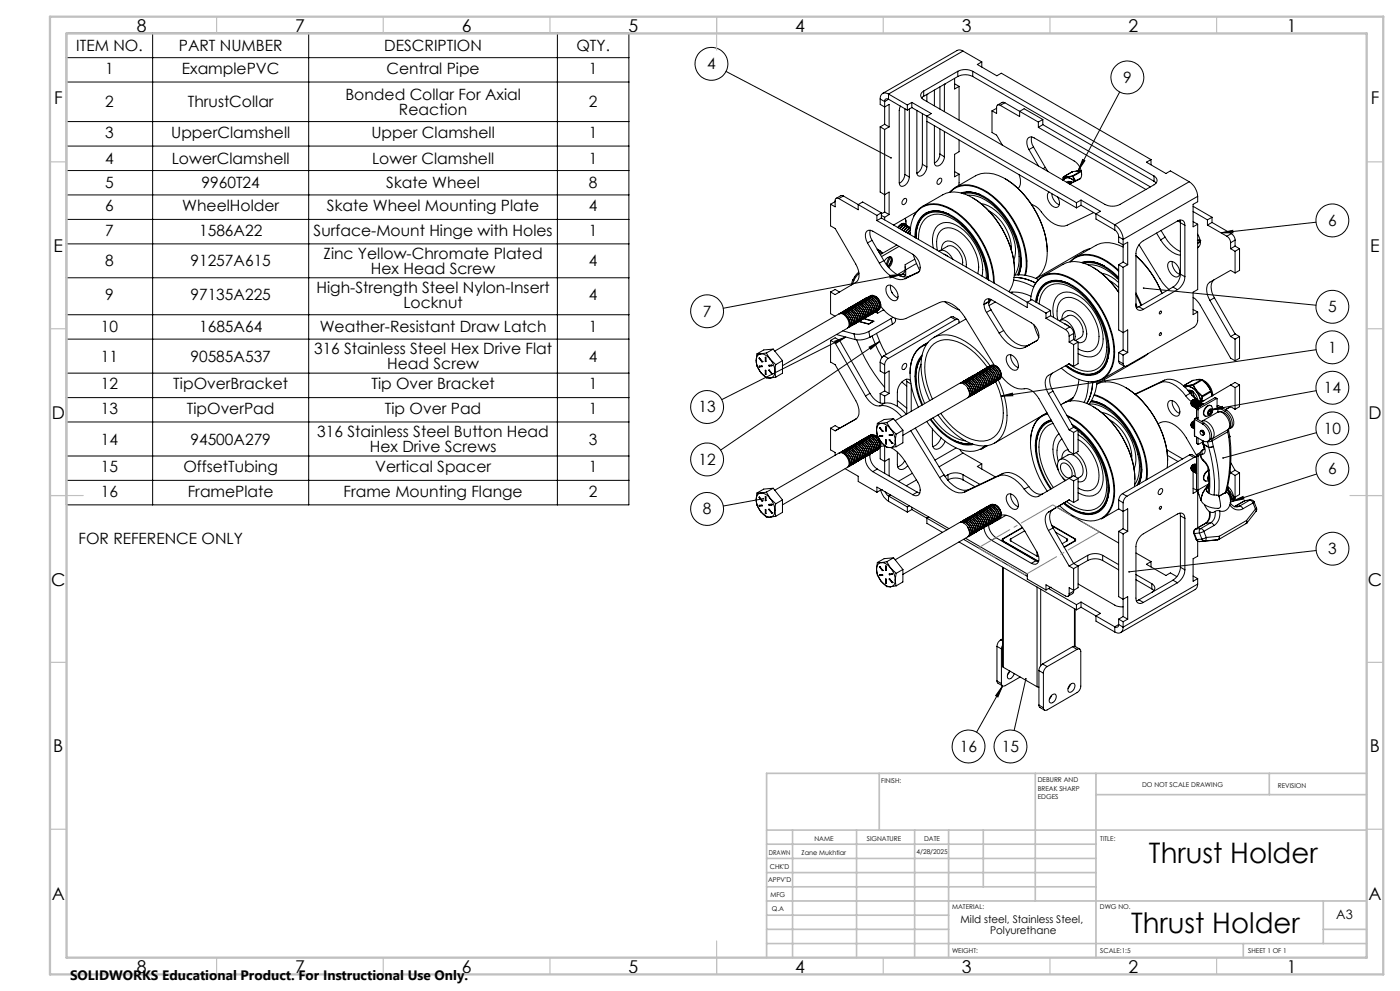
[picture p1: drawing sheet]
<svg xmlns="http://www.w3.org/2000/svg" width="420mm" height="297mm" viewBox="0 0 420 297" stroke-linecap="round" stroke-linejoin="round" font-family="sans-serif">
<defs><g id="words">
<g font-size="8.5">
<text x="344.7" y="258.8">Thrust Holder</text>
<text x="339.3" y="279.7">Thrust Holder</text>
</g>
<g font-size="5.3">
<text x="41" y="9.5">8</text>
<text x="88.5" y="9.5">7</text>
<text x="138.5" y="9.5">6</text>
<text x="188.5" y="9.5">5</text>
<text x="238.5" y="9.5">4</text>
<text x="288.5" y="9.5">3</text>
<text x="338.5" y="9.5">2</text>
<text x="386" y="9.5">1</text>
<text x="16.2" y="31.2">F</text>
<text x="411.2" y="31.2">F</text>
<text x="16.1" y="75.5">E</text>
<text x="411.1" y="75.5">E</text>
<text x="15.5" y="125.5">D</text>
<text x="410.5" y="125.5">D</text>
<text x="15.4" y="175.5">C</text>
<text x="410.4" y="175.5">C</text>
<text x="16" y="225.5">B</text>
<text x="411" y="225.5">B</text>
<text x="15.5" y="269.7">A</text>
<text x="410.5" y="269.7">A</text>
<text x="41" y="291.5">8</text>
<text x="88.5" y="291.5">7</text>
<text x="138.5" y="291.5">6</text>
<text x="188.5" y="291.5">5</text>
<text x="238.5" y="291.5">4</text>
<text x="288.5" y="291.5">3</text>
<text x="338.5" y="291.5">2</text>
<text x="386" y="291.5">1</text>
</g>
<g font-size="4.7">
<text x="22.9" y="15.3">ITEM NO.</text>
<text x="53.6" y="15.3">PART NUMBER</text>
<text x="115.3" y="15.3">DESCRIPTION</text>
<text x="172.9" y="15.3">QTY.</text>
<text x="31.6" y="22.2">1</text>
<text x="54.6" y="22.2">ExamplePVC</text>
<text x="115.9" y="22.2">Central Pipe</text>
<text x="176.7" y="22.2">1</text>
<text x="212.2" y="20.8">4</text>
<text x="103.6" y="29.9">Bonded Collar For Axial</text>
<text x="336.9" y="24.8">9</text>
<text x="31.6" y="32.2">2</text>
<text x="56.3" y="32.2">ThrustCollar</text>
<text x="119.7" y="34.5">Reaction</text>
<text x="176.7" y="32.2">2</text>
<text x="31.6" y="41.3">3</text>
<text x="51.4" y="41.3">UpperClamshell</text>
<text x="111.4" y="41.3">Upper Clamshell</text>
<text x="176.7" y="41.3">1</text>
<text x="31.6" y="49.1">4</text>
<text x="51.5" y="49.1">LowerClamshell</text>
<text x="111.6" y="49.1">Lower Clamshell</text>
<text x="176.7" y="49.1">1</text>
<text x="31.6" y="56.4">5</text>
<text x="60.5" y="56.4">9960T24</text>
<text x="115.9" y="56.4">Skate Wheel</text>
<text x="176.7" y="56.4">8</text>
<text x="31.6" y="63.3">6</text>
<text x="54.6" y="63.3">WheelHolder</text>
<text x="98.1" y="63.3">Skate Wheel Mounting Plate</text>
<text x="176.7" y="63.3">4</text>
<text x="31.6" y="70.7">7</text>
<text x="59.7" y="70.7">1586A22</text>
<text x="94.1" y="70.7">Surface-Mount Hinge with Holes</text>
<text x="176.7" y="70.7">1</text>
<text x="398.4" y="67.7">6</text>
<text x="97.1" y="77.6">Zinc Yellow-Chromate Plated</text>
<text x="31.6" y="79.8">8</text>
<text x="57.1" y="79.8">91257A615</text>
<text x="111.3" y="82.1">Hex Head Screw</text>
<text x="176.7" y="79.8">4</text>
<text x="95" y="87.8">High-Strength Steel Nylon-Insert</text>
<text x="31.6" y="90">9</text>
<text x="57.1" y="90">97135A225</text>
<text x="121" y="92.3">Locknut</text>
<text x="176.7" y="90">4</text>
<text x="210.9" y="94.9">7</text>
<text x="398.4" y="93.6">5</text>
<text x="30.3" y="99.6">10</text>
<text x="59.7" y="99.6">1685A64</text>
<text x="95.9" y="99.6">Weather-Resistant Draw Latch</text>
<text x="176.7" y="99.6">1</text>
<text x="94.2" y="106.1">316 Stainless Steel Hex Drive Flat</text>
<text x="398.4" y="105.7">1</text>
<text x="30.3" y="108.4">11</text>
<text x="57.1" y="108.4">90585A537</text>
<text x="116.2" y="110.7">Head Screw</text>
<text x="176.7" y="108.4">4</text>
<text x="30.3" y="116.7">12</text>
<text x="52" y="116.7">TipOverBracket</text>
<text x="111.4" y="116.7">Tip Over Bracket</text>
<text x="176.7" y="116.7">1</text>
<text x="397.1" y="117.8">14</text>
<text x="30.3" y="124">13</text>
<text x="56" y="124">TipOverPad</text>
<text x="115.5" y="124">Tip Over Pad</text>
<text x="176.7" y="124">1</text>
<text x="209.6" y="123.6">13</text>
<text x="95.2" y="131">316 Stainless Steel Button Head</text>
<text x="397.1" y="130">10</text>
<text x="30.3" y="133.2">14</text>
<text x="57.1" y="133.2">94500A279</text>
<text x="111" y="135.5">Hex Drive Screws</text>
<text x="176.7" y="133.2">3</text>
<text x="30.3" y="141.5">15</text>
<text x="55" y="141.5">OffsetTubing</text>
<text x="112.5" y="141.5">Vertical Spacer</text>
<text x="176.7" y="141.5">1</text>
<text x="209.6" y="139.3">12</text>
<text x="398.4" y="142.2">6</text>
<text x="30.3" y="148.9">16</text>
<text x="56.3" y="148.9">FramePlate</text>
<text x="103.1" y="148.9">Frame Mounting Flange</text>
<text x="176.7" y="148.9">2</text>
<text x="210.9" y="154.2">8</text>
<text x="23.6" y="163">FOR REFERENCE ONLY</text>
<text x="398.5" y="166.1">3</text>
<text x="288" y="225.4">16</text>
<text x="300.6" y="225.4">15</text>
</g>
<text font-size="4.1" x="21" y="293.7">SOLIDWORKS Educational Product. For Instructional Use Only.</text>
<text font-size="3.9" x="400.9" y="275.5">A3</text>
<g font-size="3.2">
<text x="288.2" y="276.7">Mild steel, Stainless Steel,</text>
<text x="297" y="279.8">Polyurethane</text>
</g>
<g font-size="2">
<text x="264.4" y="234.6">FINISH:</text>
<text x="311.3" y="234.5">DEBURR AND</text>
<text x="311.3" y="237">BREAK SHARP</text>
<text x="311.3" y="239.5">EDGES</text>
<text x="342.6" y="236">DO NOT SCALE DRAWING</text>
<text x="383.3" y="236.2">REVISION</text>
<text x="244.3" y="252">NAME</text>
<text x="260" y="251.9">SIGNATURE</text>
<text x="277.2" y="251.9">DATE</text>
<text x="330.1" y="251.9">TITLE:</text>
<text x="230.6" y="256.1">DRAWN</text>
<text x="240.5" y="256.1">Zane Mukhtiar</text>
<text x="275" y="255.9">4/28/2025</text>
<text x="230.9" y="260.3">CHK'D</text>
<text x="230.4" y="264.4">APPV'D</text>
<text x="231.1" y="268.8">MFG</text>
<text x="231.5" y="273">Q.A</text>
<text x="285.6" y="272.5">MATERIAL:</text>
<text x="330" y="272.5">DWG NO.</text>
<text x="285.6" y="285.5">WEIGHT:</text>
<text x="330.1" y="285.6">SCALE:1:5</text>
<text x="374.5" y="285.6">SHEET 1 OF 1</text>
</g>
</g></defs>
<g fill="none" stroke="#000" stroke-width=".3">
<path d="M19.9 9.9h168.8v141.4h-168.8zM19.9 17.3h168.8M45.8 9.9v141.4M92.6 9.9v141.4M167.2 9.9v141.4M288.9 15.3a1.65 1.65 0 0 0-1.8-.2l-22.3 12.9M288.9 15.3l-22.3 12.9M288.9 15.3l5.6 3.3M294.5 18.6l-1.3 .7 5.8 3.4 1.4-.8 44.9 25.9M294.5 18.6v1.5M19.9 24.6h168.8M19.9 36.4h168.8"/>
<path d="M217.8 21.4l49.5 25.9M264.1 38l1.3 .8M264.1 29.7l1.3 .7M264.1 29.7v1.6l1.3 .8 1.3-.8v6.7M264.1 38v19.6l1.3 .7 1.3-.7v6.7M265.4 30.4v6.8M265.4 38.8v24.7M265.4 37.2l1.3 .8M265.4 37.2l-1.3 .8M266.6 28.2a1.53 1.53 0 0 0-1.8-.2 1.53 1.53 0 0 0-.7 1.7M266.6 29.7a.72 .72 0 0 0-.9 0 .72 .72 0 0 0-.3 .7M266.6 28.2l5.6 3.3"/>
<path d="M266.6 28.2v1.5M266.6 29.7l5.6 3.3M266.6 29.7l-1.2 .7M266.7 38l-1.3 .8M270.1 31.8l-.3 1.3v21.7l.3 .9a2.15 2.15 0 0 0 2.6-2l.1-.6M271.5 32.6v19.7M272.2 31.5v1.5M272.8 32.7v20.4M273.5 30.7l5.9 3.3-1.3 .8M273.5 30.7l-1.3 .8M273.5 30.7v1.5M273.5 32.2l4.6 2.6"/>
<path d="M273.5 32.2l-1.3 .8M275.1 33.1v18.6l.3 1a2.18 2.18 0 0 0 2.6-2l.1-.7M276.7 29.1v.5M276.7 34v15.2M277.1 27.3a1.36 1.36 0 0 0-.9 1.3 1.36 1.36 0 0 0 .9 1.3l54.4 31.4a5 5 0 0 0 4.5 0l10.2-5.9a1.39 1.39 0 0 0 .9-1.3 1.39 1.39 0 0 0-.9-1.3M277.1 28.9l-.6 .4M277.1 27.3v1.6M278.1 28.3h.1M278.1 34.8l44.8 25.9M278.1 28.3v2.1M278.1 34.8v15.2M278.1 36.4l44.8 25.9"/>
<path d="M280.3 37.7v11l.4 .9a2.18 2.18 0 0 0 2.5-2l.1-.6M280.3 27v4.7M282 26v6.7M282 38.7v7.5M283.3 25.3h.1M283.3 25.3v8.2M283.3 39.4v7.6M286.4 23.5v3.2l1.3-.8M286.4 25.1l1.3 .8M287.3 21.4a5 5 0 0 1 4.5 0M287.3 22.9a5 5 0 0 1 4.5 0M287.3 21.4l-10.2 5.9"/>
<path d="M287.3 21.4v1.5M287.3 22.9l-10.2 6M287.7 25.9v10.1M291.8 21.4l54.4 31.4M291.8 21.4v1.5M291.8 22.9l54.4 31.4M297.6 33.2v6.5l1.4 .8 1.7 3M299 32.5l-1.4 .7M300.1 31.6a.66 .66 0 0 0-.8-.1 .66 .66 0 0 0-.3 .7v1.8l-1.4-.8M300.1 31.6l5.8 3.3v-1.5M301.4 30.8l-.8-.1-1.3 .8M301.4 30.8l4.5 2.6"/>
<path d="M301.4 30.8l-1.3 .8M305.9 33.4l5.6 3.2M305.9 33.4l1.3-.8 5.6 3.2M311.5 36.6v1.6M311.5 38.2l32.3 18.6M312.8 37.4l32.3 18.6M312.8 37.4l-1.3 .8M312.8 35.8l-1.3 .8M312.8 35.8v1.6M335.9 27.5l-12.4 23.6M19.9 51.1h168.8M19.9 43.8h168.8"/>
<path d="M19.9 58.4h168.8M251.6 59.5a.67 .67 0 0 0-.8-.1 .67 .67 0 0 0-.3 .8v1.8l-1.3-.8M251.6 59.5l5.9 3.4v-1.6l1.3-.8 5.6 3.3M253 58.7l-.6-.1-1.5 .8M253 58.7l10.1 5.9M253 58.7l-1.4 .8M271 59.8l.6-.4a1.03 1.03 0 0 1 .3 1.3 1.03 1.03 0 0 1-1.1 .6l-.2-.8zM271.5 52.3a3.3 3.3 0 0 1-1.7 2.7M271.5 52.3l1.3 .8M276.7 49.2a3.3 3.3 0 0 1-1.6 2.7M276.7 49.2l1.4 .8M281.6 53.7l.7-.3a1.18 1.18 0 0 1-1 1.8l-.2-.8z"/>
<path d="M282 46.2a3.3 3.3 0 0 1-1.7 2.7M282 46.2l1.3 .8M284.9 57.6a7 7 0 0 1 8.5-1.5 25.7 25.7 0 0 1 13.2 15 19.7 19.7 0 0 1 1.1 11.4M285 57.6a7.1 7.1 0 0 1 8.3-1.3 26.5 26.5 0 0 1 14.1 18.5 16.8 16.8 0 0 1 0 7.7M286.4 51.4l1.3 .8M286.5 56.2l6.1-3.5a9.4 9.4 0 0 1 9.7 1.3 27.8 27.8 0 0 1 11.8 22.3 8.8 8.8 0 0 1-3.3 7.2l14.2-8.2 2.1-.8M287.7 52.2v2.6l-.2 .8M287.7 42v3.5l-1.3 .7v6.8l1.3-.8M288.3 57.8a10.1 10.1 0 0 1 9.4 2.8 24.4 24.4 0 0 1 8.7 18.4l-.8 3.4M288.6 57.9a7.4 7.4 0 0 1 5.4 .4 7.7 7.7 0 0 0-5.3-.4M289 58.1a9.6 9.6 0 0 1 8.4 2.6 23.6 23.6 0 0 1 8.7 18.1l-.2 1.4-.6 2.2M290.3 58.5a13.3 13.3 0 0 1 10.3 5.8 20.8 20.8 0 0 1 4.9 15.4l-1 2.7"/>
<path d="M291.8 59.3a27.6 27.6 0 0 1 12.6 21.7M301.6 53.6a27.7 27.7 0 0 1 12.6 21.8M305.7 52.3l.2 .5a3.4 3.4 0 0 1-.5 3.7M308.7 44.8a3.2 3.2 0 0 1-.2-3.5l1.1-.2 .7 .2 12 7a4 4 0 0 1 1.8 5.2l-.3 .3M308.7 44.8l2.8 4.9M309.5 41a3.6 3.6 0 0 0 .6 3.1M310.1 44.1l-1.4 .7M310.1 44.1l3.5 6.1M313.6 50.2l.8 1.2M313.6 50.2l-.7 .3M314.7 57.6a2.84 2.84 0 0 0 .9 4.1 1.31 1.31 0 0 0 1.8 .3 1.31 1.31 0 0 0 .4-1.8l-.5-1.2M315.5 58l.1 .3a3.7 3.7 0 0 0 2.2 3"/>
<path d="M319 54a1.84 1.84 0 0 1 3.1 0l.3 .3M319 54.1a1.94 1.94 0 0 1 3.3 .2M319 53.1l-.1 .9 .1-.8M319.1 53.1l-.1 .1M319.1 53l-.1 .2M319.1 53v.1M319.1 53h.1M320 54.6a1.39 1.39 0 0 1 1.6 .1M321 54.6l-.2 .3M321.1 54.5l-.3 .4M321.2 54.6v.2M321.3 54.6l-.1 .2"/>
<path d="M321.3 54.8l-.7 .2M321.3 54.8l-.5 .3M321.5 54.6h-.8l-.3 .3M321.7 51.5l-2.6 1.5M321.7 51.5h.1M321.7 52.8l-2.6 .3M321.7 52.8l.1 .1M321.7 52.7l-2.6 .3M321.7 52.7v.1M321.7 52.7l.2 .1M321.8 52.9l.8 1.3M321.9 52.8l-.1 .1"/>
<path d="M321.9 52.8l.8 1.3M323.3 51.2h-.2h1.2M323.3 51.2l-1.6 .3M323.3 51.2h.3M323.3 51.2h.4M323.6 51.2h.1M323.6 51.2l.7 .1M323.6 51.2h-.3M323.7 51.2h.1M323.8 53.8l-2.9 1.3M323.8 51.2l.5 .1M323.8 51.2h.1"/>
<path d="M323.9 53.7l-.1 .1M324.2 53.4l-2.9 1.4M324.3 51.3l-2.6 1.4M324.3 60l5.8 3.3-1.3 .8M324.3 60l-1.4 .7M324.3 60v1.5M324.4 51.2l-.1 .1M324.4 51.4l-2.5 1.4M324.8 47.8l.7 .4-2 2.9zM345.3 47.8l-1.4 .8 5.9 3.4 1.3-.8 5.7 3.3M345.3 47.8v1.6M346.2 54.3l.7 .6"/>
<path d="M346.2 52.8v1.5M356.8 54.5a5.6 5.6 0 0 1 2.5 4.3M356.8 54.5l-22.4 12.9M359.3 58.8l-22.4 13M359.3 58.8v1.7l-1.4 .7v6.8l1.4-.8M19.9 65.8h168.8M19.9 73.1h168.8M249.2 61.2v6.5l1.3 .8 6.2 10.6a4.3 4.3 0 0 1 .1 5.5l-6.3 3.7-1.3-.8M250.5 60.4l-1.3 .8M260.2 72.8a3.2 3.2 0 0 1-.1-3.6l.5-.2 1.2 .3 12 6.9a4 4 0 0 1 1.8 5.3l-.3 .2M260.2 72.8l3.6 6.1M261.1 69a3.6 3.6 0 0 0 .5 3"/>
<path d="M261.6 72l-1.4 .8M261.6 72l3.5 6.1M263.1 66.1l45.1 26.1v-1.6l1.4-.8 5.6 3.3M263.1 64.6v1.5M263.1 74.7l.3 .1M263.2 74.7l.4 .3M263.6 75.6a.68 .68 0 0 1 1.2 .3M263.8 78.9a8.1 8.1 0 0 0 7 4.9l.7-.3M263.8 75.9l.9 .1M264 75.1h-.6l.4-.1 .4 .4M264.4 64.6l1 .5M264.4 65.3l49.4 28.5"/>
<path d="M264.4 65.3l-1.3 .8M264.4 63.8l-1.3 .8M264.4 63.8v1.5M265.1 78.1a8.3 8.3 0 0 0 7 4.9l.8-.2M265.1 78.1l-1.3 .8M265.3 78.3a1.56 1.56 0 0 1 2.2-1 2.67 2.67 0 0 1-.9 2.9M265.4 65.1v.8M265.4 63.5l1.3 .8M265.4 63.5l-1 .6M266.7 64.3l-1.3 .8M266.8 77l-.9 2.3M267.2 77a2.36 2.36 0 0 1-.8 3"/>
<path d="M267.2 77l-.5 1.1-.5 1.6M267.4 77.4a3.9 3.9 0 0 1-1.1 2.5M269 73.4l-4.9 2.9M269.5 68.2a1.39 1.39 0 0 1 2.2-.7l-.1-.1a1.87 1.87 0 0 0-1.6 1.1M269.7 73.8l-5.3 3.1M271.1 67.4a1.49 1.49 0 0 0-1.6 .9M271.4 67.2l.3 .2a1.45 1.45 0 0 0-2.2 .9M271.5 80l.2 .9M271.7 69.5a1.78 1.78 0 0 1 1.5-1.1 1.95 1.95 0 0 0-1.5 1.2M271.7 66.5l-.1-1.1 .3 2.2M271.7 67.4l-.1-.2a1.59 1.59 0 0 0-2.2 1M271.9 67.5a.84 .84 0 0 0-1.2-.5l-.5 .2-.9 1"/>
<path d="M272 67.7l-.3-.3a1.87 1.87 0 0 0-1.6 1.2M272.4 67.8h-.1a1.4 1.4 0 0 0-1.8 1.1M272.6 68l-.4-.3a1.99 1.99 0 0 0-1.6 1.2M272.9 68.1h-.1a1.37 1.37 0 0 0-1.7 1.1M273 70.3a9.2 9.2 0 0 1 3.7-8.2 8.7 8.7 0 0 1 8.8 .9 27.7 27.7 0 0 1 12.6 21.7M273.1 69.9l-.2 .3M273.1 69.7l-.3 .5M273.2 68.9l-.9 1M273.2 68.4l-.4-.3a1.87 1.87 0 0 0-1.6 1.1M273.2 68.9l-1 .9M274 76.3l1.9 4.8M274.1 64.8a6.6 6.6 0 0 1 8.7-3.3 24.1 24.1 0 0 1 12.7 12.5 24.5 24.5 0 0 1 2.8 10.9"/>
<path d="M274.4 77.7l-2.9 1.6v1.7M274.5 71.2a7.4 7.4 0 0 1 4.1-7.7 9.2 9.2 0 0 1 8.6 2.2 24.7 24.7 0 0 1 9.4 18.2v-.2M274.9 63.5l-6.8 3.9M275 79l-3.3 1.9M275.6 71.8a7 7 0 0 1 3.7-7.3 8.1 8.1 0 0 1 7.1 1.4 22.7 22.7 0 0 1 9.5 17.6M276.7 61.9l6.1-3.5a9.8 9.8 0 0 1 10.4 1.7 28.4 28.4 0 0 1 11.2 21 10.9 10.9 0 0 1-1.7 6.3M278.7 63.6l-.7 .4M280 74.3l-.1-.3a7.1 7.1 0 0 1 1.4-6.4 4.9 4.9 0 0 1 5.7 0 15.8 15.8 0 0 1 7.6 15.2M281.2 75l-.2-1.3a4.6 4.6 0 0 1 2.6-5.3 7 7 0 0 1 6.6 3.2 12.6 12.6 0 0 1 3.1 10.4M281.7 75.3a2.19 2.19 0 0 1 3 .8l1.2 1.6M281.9 75.2l2.4-1.4a2.88 2.88 0 0 1 3.4 1.6 5.2 5.2 0 0 1 1 4M282.4 74.9a2.34 2.34 0 0 1 1.4-2.6 2.34 2.34 0 0 1 2.8 .7 7.9 7.9 0 0 1 3.2 7"/>
<path d="M283.2 76.2l1.1 .6M284.8 64.2a6.5 6.5 0 0 0-8.9 1.7 10 10 0 0 0-1.2 5.4M284.8 64.3a6.5 6.5 0 0 0-8.8 1.6 10.1 10.1 0 0 0-1.2 5.4 7.6 7.6 0 0 1 3.6-7.3 8.6 8.6 0 0 1 8.4 1.8 23.9 23.9 0 0 1 9.5 17.9M294.3 61a13.1 13.1 0 0 1 8.9 8.1 11.8 11.8 0 0 1 .9 8.9M296.7 63.2a13.5 13.5 0 0 1 6.7 11.8M306.3 79.3l-.8 3.1M306.4 77.4a10.9 10.9 0 0 1-.8 5M309.5 61.3l1.3 .6 1.6 1.6a8.4 8.4 0 0 0 6.9 4.3l8.8-4.1M321 78.5a7.1 7.1 0 0 1 8.4-1.6 18.6 18.6 0 0 1 6.2 4.1M321.2 78.5a7 7 0 0 1 8.1-1.4 18.1 18.1 0 0 1 6.3 4.2M322.9 60.7v1.6M324.3 61.5l4.5 2.6"/>
<path d="M324.3 61.5l-1.4 .8M324.4 78.7a9.7 9.7 0 0 1 9.3 2.6l1.9 1.8M324.7 78.7a8 8 0 0 1 6.6 1M324.8 78.8a8.3 8.3 0 0 1 6.5 1M325.1 78.9a10.5 10.5 0 0 1 9.5 3.6l1 1M326.4 79.4a12.4 12.4 0 0 1 9.2 4.5M328.8 64.1l5.6 3.3M328.8 64.1v1.5l5.6 3.3M334.4 67.4a5.6 5.6 0 0 1 2.5 4.4M334.4 68.9a2.71 2.71 0 0 1 1.2 2.1M334.4 67.4v1.5M335.6 71l1.3 .8"/>
<path d="M335.6 71v1.6l1.3 .8 1.4-.8v6.7M335.6 79.3v19.6l1.3 .8 1.4-.8v6.8M335.6 79.3l1.3 .8M336.9 74a8.5 8.5 0 0 0-8.1-.4l-6.1 3.5M336.9 71.8v6.8M336.9 78.6l1.4 .7M336.9 78.6l-1.3 .7M338.3 79.3l-1.4 .8M340.8 76.7a28.6 28.6 0 0 1 7.8 11.2 29.6 29.6 0 0 0-7.8-11.2zM341.7 73.3l7.1 11.5 1.9 1.9M347 69.8l1.2 2.1M348.2 71.9a9.1 9.1 0 0 0 5.9 4.6"/>
<path d="M348.3 69.1l1.2 2M349.5 71.1a10.7 10.7 0 0 0 4.6 4.3M349.5 71.1l-1.3 .8M350.8 78.5a2.44 2.44 0 0 1 2.9 1.9 1.94 1.94 0 0 1-.4 2.6 3.2 3.2 0 0 1-2.8-4.2zM351.7 78.4a3.8 3.8 0 0 0 2.2 3.8M353.3 66.2l.8 .4M354 65.9l.1 .8M354.1 66.7l1.4 .8M354.1 66.7v15.5M355.5 67.5a1.34 1.34 0 0 0-.7-1.4 1.34 1.34 0 0 0-1.6 .1l-10.2 5.9a4.8 4.8 0 0 0-2.2 3.9v15.4a1.34 1.34 0 0 0 .6 1.5 1.34 1.34 0 0 0 1.6-.2M355.5 67.5v15.4M357.9 66.4l1.4 .8"/>
<path d="M357.9 63.4l4.3 2.5M357.9 61.9l5.7 3.2M359.3 72.1h.1M359.3 70.2a2.88 2.88 0 0 1 0 4l.3-.2M359.3 67.2v19.6l-1.4 .8v6.7l1.4-.8M359.4 72.1h.3M359.4 72.1h.4M359.7 72.1h.3M359.8 72h.1M359.8 72l-.4 .1M360 72.1h.1M360 72l-.8 .1"/>
<path d="M360.1 72.3l-.8 .4M360.1 72.5l-.8 .5M362.2 67.4l5.9 3.4M362.2 65.9v1.5M363.6 65.1l-1.4 .8M363.6 66.7l-1.4 .7M363.6 66.7l5.8 3.3M363.6 65.1v1.6M366.3 69.8l3.5-.8 .1 .8zM368.1 70.8a2.42 2.42 0 0 1 1.1 1.9M369.2 72.7v1.8M369.2 74.5l1.3 .8"/>
<path d="M369.4 70a2.42 2.42 0 0 1 1.1 2M369.4 70l-1.3 .8M370.5 72v1.8M370.5 75.3v6.5M370.5 72l-1.3 .7M370.5 73.8l-1.3 .7M370.5 73.8l1.4 .7M371.9 74.5v6.5l-1.4 .8M371.9 74.5l-1.4 .8M394.8 66.6l-28.5 3.2M19.9 83.3h168.8M19.9 94.3h168.8"/>
<path d="M249.2 87.5v6.5l1.3 .8M249.2 87.5l1.3-.8 1.3 .8M251.9 94a2.9 2.9 0 0 1 2.7 4.1l-.2 .1M251.9 94a2.5 2.5 0 0 1 3 2.2l.1 1.5-.4 .4M251.9 94h.1M252.2 93.9l.1-.2a2.17 2.17 0 0 1 2.6 1.4 1.85 1.85 0 0 1-.1 2.8M252.3 93.7a1.55 1.55 0 0 1 2.1 .6 2.74 2.74 0 0 1 .7 3.6M252.6 93.6l.2-.2a2.56 2.56 0 0 1 3 2.3l.1 1.5-.6 .4M252.8 93.4a1.53 1.53 0 0 1 2 .6 3.3 3.3 0 0 1 1.1 3.2l-.4 .4M252.8 99.2l3.4 .9M253.1 93.4l.2-.2a3 3 0 0 1 3 3.7l-.6 .5M253.3 93.2a2.52 2.52 0 0 1 3 2.2l.1 1.5-.4 .4"/>
<path d="M253.6 93.1l.2-.2a2.21 2.21 0 0 1 2.5 1.4 2.25 2.25 0 0 1 .2 2.8h-.3M253.8 92.9a1.55 1.55 0 0 1 2 .6 2.74 2.74 0 0 1 .7 3.5M254 92.8l.2-.2a2.25 2.25 0 0 1 2.6 1.4 1.8 1.8 0 0 1-.1 2.8M254.2 92.6a2.55 2.55 0 0 1 3.1 2.2 1.51 1.51 0 0 1-.4 2M254.5 92.6l.2-.2a3 3 0 0 1 3 3.7l-.6 .5M254.7 92.4a1.65 1.65 0 0 1 2 .6 3.4 3.4 0 0 1 1.1 3.1l-.4 .4M255 92.3l.1-.2a2.53 2.53 0 0 1 3.1 2.2v1.5l-.6 .5M255.1 97.9h.1M255.1 92.1a1.6 1.6 0 0 1 2.1 .6 3.5 3.5 0 0 1 1.1 3.1l-.5 .5M255.4 92l.2-.2a3 3 0 0 1 3.1 3.8l-.6 .4M255.6 91.8a2.55 2.55 0 0 1 3.1 2.2 1.51 1.51 0 0 1-.4 2M255.9 91.8l.2-.3a3 3 0 0 1 3.1 3.8l-.6 .5"/>
<path d="M255.9 83.7l-.5 1.7M256.1 91.5a2.54 2.54 0 0 1 3.1 2.3v1.5l-.4 .4M256.4 91.5l.1-.2a2.48 2.48 0 0 1 3 2.2l.1 1.5-.6 .5 3 .8-1.4 .8-2.9-.8M256.4 82.9l-.5 .9M256.5 97v.1M256.6 91.3a2.15 2.15 0 0 1 2.6 1.3 2.01 2.01 0 0 1 .1 2.9M256.6 91.3h-.1M256.9 91.2l.1-.2a3 3 0 0 1 3.1 3.8l-.6 .4M257 91a2.52 2.52 0 0 1 3.1 2.2v1.5l-.4 .5M257.3 90.9l.2-.1a2.21 2.21 0 0 1 2.6 1.3 1.85 1.85 0 0 1-.1 2.9M257.5 90.8a1.55 1.55 0 0 1 2 .5 2.74 2.74 0 0 1 .7 3.6M257.6 81.6l-1.3 1.6"/>
<path d="M257.7 81.9a6.2 6.2 0 0 0-1.9 3.3M257.8 90.7l.2-.2a2.48 2.48 0 0 1 2.9 2.2l.1 1.5-.6 .5M258 90.5a1.55 1.55 0 0 1 2 .5 2.8 2.8 0 0 1 .7 3.6M258.2 90.4l.2-.2a3 3 0 0 1 3.1 3.7l-.6 .5M258.4 90.2a1.97 1.97 0 0 1 2.7 1.3 2.01 2.01 0 0 1 0 2.9M258.7 90.1l.2-.1a2.53 2.53 0 0 1 3 2.2v1.5l-.6 .5M258.8 95.7h.1M258.9 90a2.45 2.45 0 0 1 3 2.1l.1 1.6-.4 .4M259.1 95.4l3.1 .9-1.6 .9-3-.9M259.2 89.8l.2-.1a2.15 2.15 0 0 1 2.5 1.3 1.8 1.8 0 0 1-.1 2.9M259.4 89.7a1.55 1.55 0 0 1 2 .5 2.74 2.74 0 0 1 .7 3.6M259.6 89.6l.2-.2a3 3 0 0 1 3.1 3.7l-.6 .5"/>
<path d="M259.8 89.4a2.55 2.55 0 0 1 3.1 2.2l.1 1.5-.5 .5M259.8 89.3l-8.1 4.8M260.1 89.3l.2-.2a2.48 2.48 0 0 1 3 2.3v1.5l-.6 .4M260.3 89.1a2.45 2.45 0 0 1 3 2.2l.1 1.5-.4 .5M260.3 89.2l-.7 .2M260.6 89l.1-.1a2.21 2.21 0 0 1 2.6 1.3 1.83 1.83 0 0 1-.1 2.9v.6M260.6 99.3a7.1 7.1 0 0 1-4.4 .8M260.6 99.3l.4 1.8M260.7 88.9a2.52 2.52 0 0 1 3.1 2.1l.1 1.6-.4 .4M261.1 88.8l.1-.2a2.79 2.79 0 0 1 2.7 3.9M261.9 88.7l-.2 .1M262.5 88.8l.5 .2-.2-.1a3.2 3.2 0 0 1 1.4 2.7"/>
<path d="M262.5 93.3l.7 .4M262.6 93.5l.6 .3M263 99.9l1.8 4.4 1.1 1.9M264.1 91.7a8.3 8.3 0 0 0 6.8 4l11-5a5.4 5.4 0 0 1 5.8 2l1.7 2.3 8.9 14.5M265 92.9l.2 .1M265.1 92.8l-1.8 1.1-.1-.2M265.9 85.9a1.39 1.39 0 0 1 2.4 .3 3.1 3.1 0 0 1 .8 3.6 2.02 2.02 0 0 1-2.9-1.4 2.99 2.99 0 0 1-.3-2.5zM266.9 82.5l3.5-.2-3.4 1zM267.2 85.5a3.8 3.8 0 0 0 2.1 3.8M267.4 95.5l-6.8 3.8M267.4 95.5l.3 1.7M267.5 87.6l.2 .2"/>
<path d="M267.7 97.2l-6.7 3.9M267.9 95.1l-.5 .4M268.5 95.4l.1 .9-.9 .9M270.4 82.3l-53.4 10.1M271 82.1l.7 .4M271 82.1l-1 .6M271 81.9v.2M271.5 81l-.4 .9-1.3 .7M271.5 81l-2.3 1.3M271.7 82.5l-.8 .5M271.7 80.9v1.6M272.9 82.8l-1.4 .7"/>
<path d="M275.3 81.7l-3.8 1.8M275.5 81.7h-.2M275.7 81.4l-2.8 1.4M283.4 90.4l2.1 1.5 2.4 1.1M285.3 95l.6-.1 1.5 .8M285.3 95l-20.2 11.6M285.3 95l1.3 .8M286.6 95.8a.76 .76 0 0 1 .9 0 .76 .76 0 0 1 .2 1M286.6 95.8l-20.1 11.6M289.8 95.6l-9.7 5.6M295.2 91.2a1.39 1.39 0 0 1 .7-1.5 1.39 1.39 0 0 1 1.6 .1l11.9 7a4.3 4.3 0 0 1 2 4.9l-3.9 2.4M295.2 91.3l.1 .8 .6 1.5"/>
<path d="M295.2 91.2v.1M295.9 93.6l3.9 6.2M296.5 90.5l.2 .9 .6 1.4M296.5 90.4l-1.3 .8M296.5 90.5l-1.3 .8M296.5 90.4v.1M296.7 89.6l-.2 .8M297.1 89.7l-.6 .9M297.3 89.7l-.7 1.2M297.3 92.8l-1.4 .8M297.3 92.8l3.8 6.3M298.6 90.5l-1.9 1.1"/>
<path d="M299.8 99.8a8.9 8.9 0 0 0 6.1 4.7l1.6-.4M301.1 99.1a9 9 0 0 0 6.2 4.6l1.5-.4M301.1 99.1l-1.3 .7M303 87.6a10.3 10.3 0 0 1 6.3 1.2M303.5 87.6l-.4 .1M303.7 87.6l-.4 .2M304.1 84a16.1 16.1 0 0 1 6 2M304.2 83.1a13.2 13.2 0 0 1 6.5 1.7 14.9 14.9 0 0 0-6.5-1.7zM304.3 82.5a12.4 12.4 0 0 1 7.2 1.3M309.2 90.1a7.6 7.6 0 0 1 5.8-7.9 13.8 13.8 0 0 1 10.8 4.8 27 27 0 0 1 8.3 20.1 7.2 7.2 0 0 1-7 7.3 14.1 14.1 0 0 1-8.7-4.1M310.2 97.3l1.4 3.8M310.2 85.7a6.6 6.6 0 0 1 8.7-3.3 24.1 24.1 0 0 1 12.7 12.4 20.8 20.8 0 0 1 2.1 15.1 6.5 6.5 0 0 1-6.4 4.6"/>
<path d="M310.7 90.5a6.5 6.5 0 0 1 5-6.4 12.6 12.6 0 0 1 10.1 4.7 23.8 23.8 0 0 1 6.8 17.3 6.2 6.2 0 0 1-6.8 6.4 12.4 12.4 0 0 1-6.2-2.9M311 90.7a6.1 6.1 0 0 1 8.1-6 21.1 21.1 0 0 1 12.1 13.3 13.9 13.9 0 0 1 0 11.5 6 6 0 0 1-8.2 1.9l-3.1-1.9M311.7 91.1a5.8 5.8 0 0 1 8.2-5.6 21.4 21.4 0 0 1 12 17 8.3 8.3 0 0 1-2.7 8 7.8 7.8 0 0 1-8.6-1.4M313.8 93.8v1.6M313.8 95.4l5.8 3.4M314.9 84.4l-.8 .5M315.2 94.6l5.8 3.4M315.2 94.6l-1.4 .8M315.2 93.1l-1.4 .7M315.2 93.1v1.5M316.1 95.2v-.3a7.1 7.1 0 0 1 1.3-6.4 4.9 4.9 0 0 1 5.7-.1 16.1 16.1 0 0 1 7.8 14.4 4.3 4.3 0 0 1-6.7 3.6l-.8-.4M317.3 95.9l-.2-1.3a4.7 4.7 0 0 1 2.6-5.4 7.1 7.1 0 0 1 6.6 3.2 12.5 12.5 0 0 1 3.1 10.6 3.6 3.6 0 0 1-5.7 1.7"/>
<path d="M317.8 96.2a2.19 2.19 0 0 1 3.1 .7 5.2 5.2 0 0 1 1.5 5M318 96l2.4-1.4a2.88 2.88 0 0 1 3.4 1.6 4.6 4.6 0 0 1 .9 4.5l-2 1.4M318.5 95.7a2.37 2.37 0 0 1 1.4-2.5 2.37 2.37 0 0 1 2.8 .6 7.5 7.5 0 0 1 3 7.8 2 2 0 0 1-2.3 1.1M319.3 97l1.2 .7M319.6 98.8a2.29 2.29 0 0 1 1.1 1.9M320.9 85.1a6.5 6.5 0 0 0-8.8 1.6l-1 2.3-.2 1.6M320.9 85.2a6.4 6.4 0 0 0-8.8 1.6 8.6 8.6 0 0 0-1.2 3.8M321 98a2.42 2.42 0 0 1 1.1 1.9M321 98l-1.4 .8M322.1 99.9v1.8M322.1 99.9l-1.4 .8M327.9 80.1l.1 .1a23.4 23.4 0 0 1 7.6 7.4 20.7 20.7 0 0 0-11.9-9.1 6.8 6.8 0 0 0-4.8 .7l-6.1 3.5"/>
<path d="M330.4 81.9a9.6 9.6 0 0 1 5.2 2.8M332.8 84.1l1.7 1.1 1.1 1M336.9 80.1v24.8M340.8 88.3l1.5 3.3M340.8 87.8l1.7 3.7M340.8 91l.4 1.1M340.8 91.7l.2 .5M341.7 91.9l-.8 .3M341.7 91.9l1.3 .8M343.1 86.4l51.7 5.1M348 93.4l.3-.2a.4 .4 0 0 1 .1 .6 .4 .4 0 0 1-.6 .1zM348 99.9l.3-.2a.45 .45 0 0 1 .1 .6 .45 .45 0 0 1-.6 .2z"/>
<path d="M351.9 86l1.3 .8M351.9 86l-10.2 5.9M353.2 86.8l-10.2 5.9M354.1 82.2a4.8 4.8 0 0 1-2.2 3.8M354.1 82.2l1.4 .7M355.5 82.9a4.8 4.8 0 0 1-2.3 3.9M357.9 89.1l1.2 1 1 1.4 9.1 15.8 1.3 .8M357.9 92.7l1.4 .8M359.3 93.5v2.6a2.69 2.69 0 0 1-1.1 2l-20.1 11.5a.68 .68 0 0 1-.8 .1 .68 .68 0 0 1-.4-.7M363 90l6.2 10.9M364.2 83.9a4.3 4.3 0 0 0 .1 5.3M364.3 89.2l-1.3 .8"/>
<path d="M364.3 89.2l6.2 10.9M370.5 81.8l-1.3-.8-6.2 3.6a3.3 3.3 0 0 0-.8 3.8l.8 1.6M19.9 101.6h168.8M19.9 111.8h168.8M19.9 119.2h168.8M226.9 108.1a6 6 0 0 0 1.3 3.6M226.9 108.1l.2 1.7 1.1 1.9M227.1 106h1.1M227.1 106l-.2 2.1M227.8 107.4l.8 1M227.8 107.3v.1M227.8 109.7l.1 .2"/>
<path d="M227.8 107.3l.9 1.1M227.9 109.9l-.1 .1M228.2 106a3.7 3.7 0 0 1 2.9 1.7M228.2 111.7a3.5 3.5 0 0 0 2.9 1.6M228.2 106a1.71 1.71 0 0 0-1.3 2.1M228.2 111.7l1.7 1.6h1.2M228.7 109.9l-.1-.3-.9 .1 .1 .3M228.7 108.3l-.1 .1M228.7 109.9l-.9 .1M228.7 108.4h.1M228.7 109.8l-.8 .1M228.7 108.4h-.1"/>
<path d="M228.7 109.9h.1M229.6 111l.2 .1v1.1M229.6 112.1l.2 .1M229.6 108.2l.2 .1M229.6 107.1l.2 .1v1.1M229.6 107.1v1.1M229.6 111v1.1M229.7 107.1h-.1M229.7 111h-.1M229.7 108.2l.1 .1M229.7 112l.1 .2M229.7 107.1v1.1"/>
<path d="M229.7 111v1M229.7 108.2h-.1M229.7 112l-.1 .1M229.9 105.8l1.2 1.9M229.9 105.8l-1.7 .2M230.7 111l.8 1.1M230.8 110.9l-.1 .1M230.8 109.5l.1 .1M230.8 110.9l.8 1.1M230.9 109.6l-.1 .1M231.1 107.7a6.4 6.4 0 0 1 1.4 3.6M231.1 107.7l1.6 1.6"/>
<path d="M231.6 109.6l-.1-.2-.9 .1 .2 .2M231.6 111.9l-.1 .2M231.6 109.6l-.8 .1M231.6 109.6h.1M231.6 112h.1M231.6 112l-.1 .1M231.6 109.6h-.7M232 104.6l-2.1 1.2M232 104.6l2.7 3.5M232 104.6l-2.9 .3-2 1.1M232.4 105.2l19.3-11.2a2.39 2.39 0 0 1 2.8 2 1.96 1.96 0 0 1-.3 2.4l-19.5 11.2M232.5 111.3a1.7 1.7 0 0 1-1.4 2"/>
<path d="M232.5 111.3l.2 1.7M232.7 109.3l-.2 2M232.7 113l-1.6 .3M234.7 108.1l-2 1.2M234.7 108.1v3.8l-2 1.1M249.2 102v6.5l1.3 .8 6.7 11.7a3.9 3.9 0 0 1-.5 4.6l-6.2 3.5M249.2 102l1.3-.8 1.4 .8M249.2 102l1.3 .8M250.4 102.3l3.4-1.3-3 1.9zM250.5 102.8l9.1 15.9M250.9 100.3l5.7 1.5M251.9 102l-1.4 .8"/>
<path d="M251.9 102l9.1 15.9M253.8 101l-37.3 18.8M256.2 100.1l.4 1.7M257 101.8l.4 1a48.2 48.2 0 0 0 8 13.3M259.6 118.7a4.7 4.7 0 0 0 4.4 2.9M260.7 104l3.2-1.7-2.7 2.4zM261 101.1a6.7 6.7 0 0 1-4.4 .7M261 117.9a4.7 4.7 0 0 0 4.3 2.9M261 117.9l-1.4 .8M261.6 100.7l1.9 4.4 1.1 2M263.9 102.3l-47.7 32.6M264.1 108.6v2.6l1.3 .8 1.3-.8v6.7"/>
<path d="M264.1 117.9v2.9M264.1 108.6l1.3 .8M264.1 117.9l1.3 .8M265.1 106.6a2.51 2.51 0 0 0-1 2M265.1 106.6l1.4 .8M265.4 109.4v7.8M265.4 118.7v2.1M265.4 117.2l1.3 .7M265.4 117.2l-1.3 .7M266.5 107.4a2.42 2.42 0 0 0-1.1 2M266.7 117.9l-1.3 .8M270.5 114.5l1.5 1.2"/>
<path d="M271 109.2l.6-.3a.97 .97 0 0 1 .2 1.2 .97 .97 0 0 1-1.2 .5v-.7zM271.9 113.7l.1 .1M271.9 113.7l.1 .6M272 114.3v9.7M272 114.3l1.3 .8M273.2 114.2a1.28 1.28 0 0 0-2.2-.1 4.4 4.4 0 0 0-1.8 3.4v4.2M273.4 115.6v7.7M276.3 109.1a14.8 14.8 0 0 0 1.1 11.9M276.5 107.2a11.8 11.8 0 0 0-1 10.5l1.3 3.6M276.5 106.9a8.3 8.3 0 0 0-1.6 4M276.5 106.8a10.4 10.4 0 0 0-1.6 8.4M276.6 106.4a9.1 9.1 0 0 0-2 7.9 21.8 21.8 0 0 0 2 7.1"/>
<path d="M277.9 103.3a7.5 7.5 0 0 0-4.8 7 22.9 22.9 0 0 0 2.4 11.7M278.1 103a7.5 7.5 0 0 0-5 7.2l-.1 1.6M278.4 102.6l-1.7 1M288.1 114.9l.1-.2a2.48 2.48 0 0 1 3 2.2l.1 1.6-.6 .4M288.2 114.7a1.55 1.55 0 0 1 2.1 .6 2.44 2.44 0 0 1 .6 3.6M288.5 114.6l.2-.2a2.48 2.48 0 0 1 3 2.3v1.5l-.6 .4M288.7 114.4a1.6 1.6 0 0 1 2.1 .6 3.5 3.5 0 0 1 1 3.1l-.4 .5M289 114.3l.1-.1a3 3 0 0 1 3.1 3.7l-.6 .5M289.1 114.2a2.52 2.52 0 0 1 3.1 2.1l.1 1.6-.4 .4M289.5 114.1l.1-.2a2.17 2.17 0 0 1 2.6 1.3 1.85 1.85 0 0 1-.1 2.9M289.6 113.9a1.55 1.55 0 0 1 2.1 .6 2.74 2.74 0 0 1 .7 3.5M289.9 113.8l.2-.2a2.48 2.48 0 0 1 3 2.2l.1 1.6-.6 .4"/>
<path d="M290.1 113.6a1.55 1.55 0 0 1 2 .6 3.4 3.4 0 0 1 1.1 3.1l-.4 .5M290.4 113.6l.1-.3a3 3 0 0 1 3.1 3.8l-.6 .4M290.5 113.3a2.52 2.52 0 0 1 3.1 2.2l.1 1.5-.4 .5M290.9 113.3l.1-.2a2.21 2.21 0 0 1 2.6 1.3 1.88 1.88 0 0 1-.1 2.9M291 113.1a2.43 2.43 0 0 1 3.1 2.2v1.5l-.4 .5M291.3 113l.2-.2a2.15 2.15 0 0 1 2.6 1.4 1.8 1.8 0 0 1-.1 2.8M291.5 112.8a2.61 2.61 0 0 1 3.1 2.2 1.51 1.51 0 0 1-.4 2M291.5 112.8h.1M291.8 112.7l.2-.2a3 3 0 0 1 3 3.8l-.6 .4M292 112.5a2.55 2.55 0 0 1 3 2.2l.1 1.5-.4 .5M292.3 112.5l.1-.2a2.53 2.53 0 0 1 3.1 2.2v1.5l-.6 .5M292.4 118l-.1 .1"/>
<path d="M292.4 112.3a2.45 2.45 0 0 1 3.1 2.2l.1 1.5-.5 .4M292.7 112.2l.2-.2a2.59 2.59 0 0 1 3 2.2v1.5l-.6 .5M292.9 112a2.5 2.5 0 0 1 3 2.2l.1 1.5-.4 .5M293.2 111.9l.2-.2a3 3 0 0 1 3 3.8l-.6 .5M293.4 111.7a2.55 2.55 0 0 1 3 2.2l.1 1.5-.4 .4M293.7 111.7l.1-.2a2.48 2.48 0 0 1 3 2.2l.1 1.5-.6 .5M293.8 111.5a1.55 1.55 0 0 1 2.1 .5 3.4 3.4 0 0 1 1.1 3.2l-.5 .4M294.1 111.4l.2-.2a2.61 2.61 0 0 1 3 2.2l.1 1.5-.6 .5M294.3 111.2a2.52 2.52 0 0 1 3.1 2.2v1.5l-.4 .5M294.6 111.1l.2-.2a2.9 2.9 0 0 1 2.7 4.2h-.3M294.8 110.9a2.5 2.5 0 0 1 3 2.2l.2 .8-.1 .7-.4 .4M295.1 110.8l.1-.1a2.17 2.17 0 0 1 2.6 1.3 1.85 1.85 0 0 1-.1 2.9"/>
<path d="M295.2 110.7a1.55 1.55 0 0 1 2.1 .5 2.74 2.74 0 0 1 .7 3.6M295.5 110.6l.2-.2a2.56 2.56 0 0 1 3 2.2l.1 1.5-.6 .5M295.7 110.4a1.65 1.65 0 0 1 2 .6 3.3 3.3 0 0 1 1.1 3.1l-.4 .4M296 110.3l.2-.2a3 3 0 0 1 3 3.7l-.6 .5a19 19 0 0 1 1.7 13.8 6.4 6.4 0 0 1-9 3.5 20.1 20.1 0 0 1-9.1-7.7M296.1 115.8v.1M296.2 110.1a2.52 2.52 0 0 1 3 2.2l.1 1.5-.4 .5M296.3 110.2a19.9 19.9 0 0 0-10.5-8.2 6.3 6.3 0 0 0-8.1 5.2 20.2 20.2 0 0 0 2 12.4M296.5 110l.2-.1a2.21 2.21 0 0 1 2.5 1.3 1.91 1.91 0 0 1-.1 2.8M296.7 109.9a2.43 2.43 0 0 1 3 2.1l.2 .9-.1 .7-.4 .4M296.9 109.7l.2-.1a3 3 0 0 1 3.1 3.7l-.4 .4M297 109.6a21.9 21.9 0 0 0-11.6-9.1 7.1 7.1 0 0 0-8.9 6.7 23.2 23.2 0 0 0 2.4 12.9M297.1 109.6a2.55 2.55 0 0 1 3.1 2.2l.1 1.2-.5 .7"/>
<path d="M297.5 115v.1M297.9 109.5a2.89 2.89 0 0 1 2.4 2.8v-.1a3.1 3.1 0 0 0-1.5-2.5M298 114.8h.1M299.4 114h.1M299.4 113.8a21.3 21.3 0 0 1 2 15.1 6.8 6.8 0 0 1-9 4.4 21.5 21.5 0 0 1-11-8.9M299.8 113.7l-.2 .1M300.3 118.7l3.4-.9 .1 .8zM300.3 112.7h.1a8.6 8.6 0 0 0 6 3.9 4.6 4.6 0 0 1 5.2 2.8l9.1 15.9 1.4 .8M302.4 106.4a2.45 2.45 0 0 1 2.8 1.9 2 2 0 0 1-.4 2.6 3.1 3.1 0 0 1-2.9-3v-.6zM303.2 106.3a3.9 3.9 0 0 0 2.3 3.9M308.8 103.3l-1.3 .8M311.1 102l-2.3 1.3"/>
<path d="M314.5 118l6.2 10.8M315.7 111.8a4.3 4.3 0 0 0 .2 5.4M315.9 117.2l-1.4 .8M315.9 117.2l6.2 10.9M320.7 100.7v1.8M320.7 102.5l1.4 .8M321.1 119.7l.2 .1M321.8 119.3l-.8 .9M321.9 119.2l-3.7 2.1M322.1 109.8l-1.4-.8-6.2 3.5a4.2 4.2 0 0 0 0 5.5M322.1 103.3v6.5M322.1 101.7l-1.4 .8"/>
<path d="M322.1 101.7l1.3 .8M323.4 104.6l.3 .1M323.4 102.5l-1.3 .8M323.4 102.5v6.5l-1.3 .8M323.7 113.7a10.1 10.1 0 0 1-2.6 6.5M326.5 114.4a14.8 14.8 0 0 1-1.2 6.2M327.8 114.5a14.4 14.4 0 0 1-1.8 6.4l.1-.1a14.8 14.8 0 0 0 1.7-6.3zM328.2 118.5a23.1 23.1 0 0 1 12.7 11.6 22.8 22.8 0 0 1 2.9 13.8M328.3 118.2a23.7 23.7 0 0 1 13.6 13.6 22.3 22.3 0 0 1 2.2 11.9M329 115.1a9.4 9.4 0 0 1 9.5 1.5 27.8 27.8 0 0 1 11.8 22.3l-.1 1.3M329.1 114.3a12.8 12.8 0 0 1-2.4 6.9M330 114.6v.1"/>
<path d="M330.2 111.1l-.7 .4M331.3 113.8l.2 .6M332.5 102.1a9.4 9.4 0 0 1-2.6 9.1 5.7 5.7 0 0 1-3.5 1.1M332.7 104.5a7.7 7.7 0 0 1-3.7 7.4 9.7 9.7 0 0 1-9.2-2.4M335.6 108.2l.3 .8 1.4 .7M335.6 105.7v2.5M335.6 105.7l1.3 .7M335.6 108.2l1.3 .8M336.9 106.4v2.6M336.9 104.9l1.4 .8M336.9 104.9l-1.3 .8M337.4 109.8l-6.7 3.9"/>
<path d="M337.7 116.2a27.7 27.7 0 0 1 12.6 21.7M338.3 105.7l-1.4 .7M344.5 106l-1.2 .9-14.3 8.2M348 114.7a5.5 5.5 0 0 1 5.8 1.8l1.9 2.1M348 114.7l-7.4 3.5M349.3 113.9a5.5 5.5 0 0 1 5.9 1.8l1.9 2.2M349.3 113.9l-1.3 .8M349.3 113.9l-8.8 4.2M355.2 115.5l-.1 .2M355.2 115.5h.1M355.5 116.1a2.54 2.54 0 0 1 3.3 1.1l1 1.5 .4 1.4M355.6 116.1a2.83 2.83 0 0 1 3.5 1.5l1.1 2.5"/>
<path d="M355.7 118.6l1.7 1.7M356.4 117a3.1 3.1 0 0 1 2.9 2.9M356.5 117.2l.7-.2 .6 .3M357 117.8l.2-.7-.3 .8M357 117.2l-.2 .3M357.1 117.9a3.9 3.9 0 0 0 4.1 2.1M357.1 117.9l-1.4 .7M357.4 117.1l-.7 .3M357.5 117.1v1.4M357.6 117.1v1.5M357.8 115.4l-1.6 .2-1-.1M357.8 115.4l.1 .1"/>
<path d="M357.8 114l-2.6 1.5M357.8 114h.1M357.8 115.3l-2.6 .2M357.8 115.3v.1M357.8 115.3l.2 .1M357.9 117.4l.3 1.4 .4 .6M357.9 115.5a9.4 9.4 0 0 0 2.7 3.2M358 119.8l-.6 .5-.1 .7M358 117.4l.2 1.3 .8 1M358 115.4l-.1 .1M358 115.4l1.3 1.9 1.3 1.4M358.2 119.7a1.2 1.2 0 0 0-.7 1.8"/>
<path d="M358.7 119.8a1.15 1.15 0 0 0-1.1 .6 1.15 1.15 0 0 0 .1 1.3 1.23 1.23 0 0 1 1-2l.1 .2M358.9 119.9a1.25 1.25 0 0 0-.9 1.9 1.2 1.2 0 0 1-.1-1.2 1.2 1.2 0 0 1 1.1-.7l.1 .3M358.9 119.6l.1 .2M358.9 119.8l.1 .1M359.2 113.8a4.4 4.4 0 0 1 4.6 4.3l.1 .4M359.2 113.8h.2M359.4 113.8l-1.6 .2M359.4 113.8h.3M359.4 113.8h.4M359.7 113.8h.1M359.7 113.8h.7M359.8 113.8h.1"/>
<path d="M359.8 113.8h.2M360 113.8h.4M360 113.8h.1M360.4 113.8l.2 .1M360.4 113.8h.1M360.4 113.8l-2.6 1.5M360.5 113.8l.1 .1M360.6 118.7v.2M360.6 118.9h.2M360.6 118.9l-.2 1.3M360.6 113.9l1.1 1M360.6 113.9l-2.6 1.5"/>
<path d="M360.6 118.7h.1M360.6 118.7l.2 .2M360.6 113.9h.1M360.6 113.9l1 .8M360.8 118.9l-.3 1.2M361.2 114.3l.4 .4M361.6 114.7l.2 .2M361.6 114.7h.1M361.7 114.9l.5 .5M361.8 114.9h-.1M361.8 114.9l.4 .5M361.8 114.9h.1"/>
<path d="M362.2 115.4l.3 .5M362.2 115.4l.4 .5M362.5 115.9h.1M362.5 115.9l.7 1.3M362.6 115.9l.1 .2M362.6 115.9h.1M362.6 115.9l.2 .2M362.7 116.1l.6 1.1M362.7 116.1h.1M362.8 116.1l.2 .5M363.2 117.2l.1 .2M363.2 117.2h.1"/>
<path d="M363.2 117.2l-2.6 1.5M363.3 117.2l.1 .1M363.3 117.4l.2 1.1M363.3 117.4l-2.5 1.5M363.4 117.3l-.1 .1M363.4 117.3l.1 .9M363.4 117.8l.1 .4M363.5 118.2l.1 .2M363.5 118.2l.1 .3M363.5 118.5l.1 .2M363.6 118.5h-.1M363.6 118.5h.1"/>
<path d="M363.6 118.4v.3zM364.5 119.2l.6 .2M364.5 119.2l.4 .2M364.5 119.2l-5.4 3.1M364.9 119.4l.2 .1v2.5M364.9 119.4l-5.3 3.1M369.2 115.4l-8.9 5.2M369.2 115.4l1.3 .8M369.2 115.4l1.3-.8 1.4 .8M369.2 100.9l1.3 .7M370.5 100.1l1.4 .8M370.5 101.6v6.5"/>
<path d="M370.5 116.2v6.5M370.5 100.1l-1.3 .8M371.9 115.4l-1.4 .8M371.9 100.9v6.4l-1.4 .8M371.9 115.4v6.5l-1.4 .8M371.9 100.9l-1.4 .7M394.8 104.8l-94.5 13.9M394.9 117.1l-31.6 5.7M19.9 126.5h168.8M19.9 136.7h168.8M249.2 128.3v6.5l1.3 .8v.9M249.2 128.3l1.3 .8"/>
<path d="M249.2 128.3l1.3-.7 1.4 .7M251.9 128.3l-1.4 .8M252.2 135.6l.1-.2a2.15 2.15 0 0 1 2.6 1.4 1.8 1.8 0 0 1-.1 2.8M252.3 135.4a1.55 1.55 0 0 1 2.1 .6 2.74 2.74 0 0 1 .7 3.6M252.6 135.3l.2-.2a3 3 0 0 1 3.1 3.8l-.6 .4M252.8 135.1a1.65 1.65 0 0 1 2 .6 3.3 3.3 0 0 1 1.1 3.1l-.4 .5M253.1 135.1l.2-.2a2.53 2.53 0 0 1 3 2.2v1.5l-.6 .5M253.3 134.9a2.45 2.45 0 0 1 3 2.2l.1 1.5-.4 .5M253.6 134.8l.2-.2a2.19 2.19 0 0 1 2.5 1.4 2.19 2.19 0 0 1 .2 2.8h-.3M253.8 134.6a2.55 2.55 0 0 1 3 2.2l.1 1.5-.4 .4M254 134.5l.2-.2a3 3 0 0 1 3.1 3.8l-.6 .4M254.2 134.3a2.55 2.55 0 0 1 3.1 2.2 1.51 1.51 0 0 1-.4 2"/>
<path d="M254.5 134.3l.2-.2a2.48 2.48 0 0 1 3 2.2v1.5l-.6 .5M254.6 139.8a2.46 2.46 0 0 0-.7-3.5 1.55 1.55 0 0 0-2-.6 2.21 2.21 0 0 1 2.6 1.4 1.95 1.95 0 0 1-.1 2.8M254.6 139.8v.1M254.7 134.1a1.55 1.55 0 0 1 2 .6 3.4 3.4 0 0 1 1.1 3.1l-.4 .5M255 134l.1-.2a2.61 2.61 0 0 1 3.1 2.2v1.5l-.6 .5M255.1 139.6h.1M255.1 133.8a2.52 2.52 0 0 1 3.1 2.2l.1 1.5-.5 .5M255.4 133.7l.2-.2a3 3 0 0 1 3.1 3.8l-.6 .5M255.6 133.5a2.55 2.55 0 0 1 3.1 2.2 1.51 1.51 0 0 1-.4 2M255.9 133.5l.2-.2a2.48 2.48 0 0 1 3 2.2l.1 1.5-.6 .5M256.1 133.3a1.55 1.55 0 0 1 2 .5 2.44 2.44 0 0 1 .7 3.6M256.4 133.2l.1-.2a2.56 2.56 0 0 1 3 2.2l.1 1.5-.6 .5"/>
<path d="M256.5 138.7v.1M256.6 133a2.25 2.25 0 0 1 2.6 1.3 2.01 2.01 0 0 1 .1 2.9M256.6 133h-.1M256.9 132.9l.1-.2a3 3 0 0 1 3.1 3.8l-.6 .4M256.9 125.5l-5 2.8M257 132.7a2.52 2.52 0 0 1 3.1 2.2v1.5l-.4 .5M257.3 132.6l.2-.1a2.21 2.21 0 0 1 2.6 1.3 1.85 1.85 0 0 1-.1 2.9M257.5 132.5a1.55 1.55 0 0 1 2 .5 2.44 2.44 0 0 1 .7 3.6M257.8 132.4l.2-.2a2.56 2.56 0 0 1 2.9 2.2l.1 1.5-.6 .5M258 132.2v-.1a2.59 2.59 0 0 1 3 2.3 1.51 1.51 0 0 1-.3 1.9M258.2 132.1l.2-.2a3 3 0 0 1 3.1 3.7l-.6 .5M258.4 131.9a1.97 1.97 0 0 1 2.7 1.3 2.01 2.01 0 0 1 0 2.9"/>
<path d="M258.7 131.8l.2-.1a2.53 2.53 0 0 1 3 2.2v1.5l-.6 .5M258.9 131.7a2.45 2.45 0 0 1 3 2.1l.1 1.6-.4 .4M259.2 131.5l.2-.1a2.25 2.25 0 0 1 2.5 1.3 1.8 1.8 0 0 1-.1 2.9M259.4 131.4a2.55 2.55 0 0 1 3 2.2 1.51 1.51 0 0 1-.3 1.9M259.6 131.3l.2-.2a3 3 0 0 1 3.1 3.7l-.6 .5M259.7 136.8a4.4 4.4 0 0 0 2.1 4.6M259.8 131.1a2.54 2.54 0 0 1 3.1 2.2l.1 1.5-.5 .5M260.1 131l.2-.2a2.48 2.48 0 0 1 3 2.3v1.5l-.6 .4M260.3 130.8a1.6 1.6 0 0 1 2.1 .6 3.5 3.5 0 0 1 1 3.1l-.4 .5M260.6 130.7l.1-.1a3 3 0 0 1 3.1 3.7l-.6 .5M260.7 130.6a2.52 2.52 0 0 1 3.1 2.1l.1 1.6-.4 .4M261 136.1a4.6 4.6 0 0 0 2.2 4.5"/>
<path d="M261.1 130.5a2.02 2.02 0 0 1 2.8 1.5 1.85 1.85 0 0 1 0 2.2M261.9 130.4l-.2 .1M262.5 130.5l.5 .2-.2-.1a3.2 3.2 0 0 1 1.4 2.7M263 128.9a6.4 6.4 0 0 0 1.4 3.6M263 128.9l.2 1.7 1.2 1.9M263.2 126.9h1.2M263.2 126.9l-.2 2M263.9 128.3l.8 1M263.9 128.1v.2M263.9 130.6l.2 .1M263.9 128.1l.9 1.1M264 121.6a7.1 7.1 0 0 1 6.5 3.3"/>
<path d="M264.1 130.7l-.2 .1M264.1 134v3.5l1.3 .8 1.3-.8v5.1M264.4 132.5a3.5 3.5 0 0 0 2.8 1.6M264.4 126.9a1.76 1.76 0 0 0-1.4 2M264.4 126.9a3.7 3.7 0 0 1 2.8 1.6M264.4 132.5l1.6 1.6h1.2M264.8 130.7l-.1-.2-.9 .1 .1 .2M264.8 129.1l-.1 .2M264.8 130.7l-.9 .1M264.8 129.2h.1M264.8 129.2l-.1 .1M264.8 130.7h.1"/>
<path d="M264.8 130.7h-.7M265.3 120.8a7.2 7.2 0 0 1 6.6 3.3M265.3 120.8l-1.3 .8M265.4 133.7v8.1M265.6 133.7l-1.5 .2M265.7 129.1l.2 .1M265.7 128l.2 1.2M265.7 131.9l.2 1.2M265.7 133l.2 .1M265.7 128v1.1M265.7 131.9v1.1M265.7 128l.1 1"/>
<path d="M265.7 131.9l.1 1M265.8 129l.1 .1M265.8 132.9l.1 .1M265.8 129l-.1 .1M265.8 132.9l-.1 .1M266 126.6l1.2 1.9M266 126.6l-1.6 .3M266.8 131.9l.8 1M266.8 130.3l.2 .2M266.9 131.8l-.1 .1M266.9 131.8l.8 1.1M267 130.5h-.1"/>
<path d="M267.2 128.5a6 6 0 0 1 1.4 3.6M267.2 134.1a10.5 10.5 0 0 1 4.3 4.2l4.3 7.1a2.88 2.88 0 0 1-.4 3l-.7 .2-.9-.3M267.2 128.5l1.7 1.6M267.7 130.5v-.3l-.9 .1 .1 .2M267.7 132.8l-.1 .1M267.7 130.5h-.8M267.7 130.5h-.7M267.7 132.9h.1M267.7 132.9h-.1M268.1 125.5l-2.1 1.1M268.1 125.5l2.8 3.4M268.1 125.5l-2.8 .2-2.1 1.2"/>
<path d="M268.5 126.1l19.4-11.2a3.1 3.1 0 0 1 3 3.8l-.4 .4a2.07 2.07 0 0 0-.2-2.8 2.08 2.08 0 0 1 0 2.9l-19.4 11.3M268.6 132.1a1.64 1.64 0 0 1-1.4 2M268.6 132.1l.3 1.8M268.9 130.1l-.3 2M268.9 133.9l-1.7 .2M269.2 120l2.8 2.3M269.2 135.5v3.7a1.34 1.34 0 0 0 .8 1.5 1.34 1.34 0 0 0 1.6-.4l.7-.7M270.9 128.9v3.8l-2 1.2M270.9 128.9l-2 1.2M271.4 138.1l-.1 .2a3.6 3.6 0 0 1-2 1.6M273.2 129.1l8.7 14M274.6 128.3l8.6 14"/>
<path d="M278 126.3a20.2 20.2 0 0 0 11.7 8.8 6.6 6.6 0 0 0 5.8-1.4M279 125.7a18.5 18.5 0 0 0 10.1 7.6l3-.1M279.3 125.6a17.3 17.3 0 0 0 10 7.4l2.1-.1M279.7 128.6v4.6a1.35 1.35 0 0 0 .8 1.4 1.35 1.35 0 0 0 1.6-.4l1.5-1.9M279.9 125.2a15.5 15.5 0 0 0 9.7 6.9M282.3 131.2l-.1 .3a3.9 3.9 0 0 1-2.4 2.3M286.4 132.1a8.5 8.5 0 0 0 5.3 1M286.8 134.3l-6.3 3.6M287.5 132.5a8.6 8.6 0 0 0 4.1 .5M288 134.7l.9 1.1M288.9 135.8l5.6 3.2M288.9 135.8l-7.2 4.1"/>
<path d="M294.5 139v1.6M294.5 139l-1.3 .8 5.4 3.1M295.8 133.6l-1.6 1.1M296.3 133.6l-1.7 .9M314.1 123.7l-15.8 9.1M314.2 123.9a7.5 7.5 0 0 0-5 7.1l-.1 1.6M314.3 124a7.3 7.3 0 0 0-5.1 7.2 25.7 25.7 0 0 0 4.9 16M314.9 126.1l-.8 .5M315.3 125.9a6.5 6.5 0 0 0-4.6 6.2 22.4 22.4 0 0 0 4.5 14.5M315.4 126a6.3 6.3 0 0 0-4.5 6.1l.1 4M315.4 126a6.3 6.3 0 0 0-4.4 5.7M315.5 126.2a6.2 6.2 0 0 0-4.5 6.1 21.8 21.8 0 0 0 4.4 14.2"/>
<path d="M315.9 126.9a5.8 5.8 0 0 0-4.2 5.7 20.5 20.5 0 0 0 4.3 13.5M317.7 130a6.4 6.4 0 0 0-1.8 5.9 15.8 15.8 0 0 0 1.6 5.1M318 137.7l2.4-1.4a3 3 0 0 1 3.4 1.6 4.6 4.6 0 0 1 .9 4.5l-1.3 .9M318.6 131.5a7.1 7.1 0 0 0-1.1 6.8M318.9 120.9a9.8 9.8 0 0 1 10.4 1.8 28 28 0 0 1 11.2 21l-.2 2.2M319.6 120.5h.2M320 124.5a26.7 26.7 0 0 1 13.7 17.5 13.8 13.8 0 0 1-1.2 11.8l-2.2 1.8M320.2 124.8a26.7 26.7 0 0 1 13.9 24 7.2 7.2 0 0 1-7 7.3 14.3 14.3 0 0 1-9.2-4.6M320.4 134.8a2.26 2.26 0 0 0-1.9 2.6M320.7 128.8l1.4 .8M321.7 127.2h-.1a24.2 24.2 0 0 1 11.1 19.9 7.2 7.2 0 0 1-4.1 6.8 10.4 10.4 0 0 1-9.6-3.1M321.9 127.7a23.5 23.5 0 0 1 10.5 19.9 6.1 6.1 0 0 1-6.9 6.2 12.5 12.5 0 0 1-6.2-3.1"/>
<path d="M322.1 129.6v6.5M322.1 128.1l-1.4 .7M322.1 128.1l1.3 .7M322.9 135.6a7.5 7.5 0 0 1 2.8 7.7 1.9 1.9 0 0 1-2.3 1.1M323.4 129.2a23 23 0 0 1 8.6 16.5 7 7 0 0 1-3.7 6.9 7.9 7.9 0 0 1-7.1-1.4l-1.2-.9M323.4 130.3a16.4 16.4 0 0 1 7.5 13.6 4.5 4.5 0 0 1-2.3 4.4 4.5 4.5 0 0 1-4.9-.5l-.3-.1M323.4 131.7a13.1 13.1 0 0 1 6 13 3.7 3.7 0 0 1-6 1.6M323.4 128.8v6.5l-1.3 .8M323.4 128.8l-1.3 .8M326.8 121.1a13.4 13.4 0 0 1 9.9 5.8 20.5 20.5 0 0 1 4.9 15.4l-.3 1.2-.9 1.8M327.2 120.4a15.4 15.4 0 0 1 9.9 6.6 21.6 21.6 0 0 1 5 15.8l-1 2.6M327.4 120.2l2.3 .5 1.8 .9"/>
<path d="M327.4 120.1a18.1 18.1 0 0 1 11.6 9.2 20.6 20.6 0 0 1 3.2 14.3l-.5 1.5M327.9 121.8a27.5 27.5 0 0 1 12.6 21.8M330.4 123.6a13.6 13.6 0 0 1 9.2 8.7 11.3 11.3 0 0 1 .6 8.3M332.8 125.8a13.5 13.5 0 0 1 6.7 11.6M342.5 139.9a10.3 10.3 0 0 1-1 5.3M347.4 127a4.3 4.3 0 0 1 5.2 .5 12 12 0 0 1 3.3 3.8l3.1 5.2M350.1 134.8l4.7 2.7M350.2 136.5l3.2 1.8M350.8 120.2a2.44 2.44 0 0 1 2.9 1.9 2 2 0 0 1-.4 2.6 3.3 3.3 0 0 1-2.8-4.2zM351.7 120.1a3.8 3.8 0 0 0 2.2 3.8M356.8 136.3l.6-.1 1.6 .9h-.8M356.8 136.3l-20.1 11.7"/>
<path d="M356.8 136.3l1.4 .8M357.7 128.1a1.29 1.29 0 0 1 .6-1.9 1.32 1.32 0 0 0-.6 2M358 139.2l-.6 .5-.1 .7M358 126.3l-.6 .4-.1 .8M358.1 126.7l.2-.2a1.19 1.19 0 0 0-.3 1.8M358.2 137.1l-20.1 11.6M358.2 139.2a1.16 1.16 0 0 0-.7 1.7M358.2 126.2a1.2 1.2 0 0 0-.7 1.8M358.3 126.5a1.06 1.06 0 0 0-.1 1.8M358.3 126.9l-.3 .8 .2 .7a.95 .95 0 0 1 .1-1.5M358.3 130.6l.1 .1M358.3 125.6l.1 5.1"/>
<path d="M358.3 127.2l-.1 .1M358.4 125.5l2.5 1.6M358.5 139.6l-.3 .7M358.5 120.2l-.3 .7M358.6 139.5l.4-.1-.6 .4a1.16 1.16 0 0 0-.2 1.6 1.26 1.26 0 0 1 .4-1.9zM358.7 139.2a1.16 1.16 0 0 0-1.1 .6 1.16 1.16 0 0 0 .1 1.3M358.8 125.3l-.4 .2M358.8 125.3l.4 .3M358.8 139.3l-.1-.1a1.23 1.23 0 0 0-1 1.9M358.9 139.3a1.26 1.26 0 0 0-1 1.9M358.9 139.3a1.27 1.27 0 0 0-.9 2l-.1-.1M358.9 139.7a1.2 1.2 0 0 0-.4 1.8"/>
<path d="M358.9 139.3h.1M359 139.7l-.5 .5a.91 .91 0 0 0 .2 1.4M359 125l-.2 .3M359 132.8l.5 .4M359 122.6l.4 .2M359 125l.4 .3M359 122.6v2.4M359 131v1.8M359 136.5v10.1M359 132.8l.4 .3M359 136.5l.4 .2M359.1 122.3l-.1 .3"/>
<path d="M359.1 136.2l-.1 .3M359.1 122.3l.5 .2M359.1 136.2l.5 .3M359.2 120a1.25 1.25 0 0 0-1 2 1.24 1.24 0 0 1 1-2l.2 .3M359.2 120h.1M359.2 125.6l2.1 1.3M359.4 120.2a1.28 1.28 0 0 0-.9 1.9M359.4 125.3l-.2 .3M359.4 122.8v2.5M359.4 131.3v1.8M359.4 136.7v10.2M359.4 120.2a1.22 1.22 0 0 0-1 .7 1.22 1.22 0 0 0 .1 1.3h.2"/>
<path d="M359.6 122.5l-.2 .3M359.6 136.5l-.2 .2M359.7 120.3a1.23 1.23 0 0 0-.9 2M359.7 120.3h.1M359.7 120.3a1.19 1.19 0 0 0-1 .8 1.19 1.19 0 0 0 .2 1.2h.1M360 120.5a1.27 1.27 0 0 0-1 1.9M360 120.5a1.22 1.22 0 0 0-1 1.9M360 120.5h.1M360 121.7l.5-.5 .5-.1-.6 .1-.4 .6M360 136.2l-.4 .3M360.1 135.6l-1 .6M360.2 129.2a.75 .75 0 0 1 .7 .4 .75 .75 0 0 1-.2 .9l-.5-.5z"/>
<path d="M360.2 129.2a.77 .77 0 0 1 .8 .3 .77 .77 0 0 1 0 .9M360.2 120.6a1.31 1.31 0 0 0-1.1 1.7M360.2 120.6h.1M360.3 129.1h.4M360.4 129a.74 .74 0 0 1 .8 .4 .74 .74 0 0 1-.1 .9M360.4 120.9a.9 .9 0 0 0-1 0 .9 .9 0 0 0-.3 .9v.5M360.5 120.8a1.26 1.26 0 0 0-1.2 1.4M360.5 120.8h-.5l-.4 .4-.3 1M360.6 126.3a2.84 2.84 0 0 1 3.1 1.9 2.91 2.91 0 0 1 0 3.2M360.6 128.9l-.3 .2M360.6 126.3l-.1 .1M360.6 129.2l.5 .8"/>
<path d="M360.7 129.1l.4 .6-.1 .6M360.7 136.1a1.03 1.03 0 0 0 .3 1.8M360.7 132l.2 1M360.7 134.9a2.07 2.07 0 0 0 .4 3.3M360.8 120.9l-.7 .2-.5 .9M360.8 120.9h.1M360.8 120.9l-.6 .2-.6 .9M360.8 132.5l-1.2 .7-.2-.1M360.9 127.1a4.4 4.4 0 0 1 1.9 4.7 1.34 1.34 0 0 1-1.9 .3l-2.5-1.4M360.9 133l.3 1M360.9 133h.1M360.9 133l.2 .2"/>
<path d="M360.9 132.1l.2 1.1M361 130.4h-.1M361 137.9l1.3 1.7 .4 1.3M361 137.9l.1 .3M361 134.8a1.1 1.1 0 0 0-.3 1.3M361 134.8l-.3 .1M361.1 138.2l.9 1.2 .4 1.1M361.1 133.2l.3 1M361.1 133.2h.1M361.1 133.2l1.5 .8M361.1 133.2l1.5 .9M361.2 134v.7"/>
<path d="M361.2 134l.2 .2M361.2 134.7l-.2 .1M361.2 134.5l-.5 .4M361.3 126.9a4.4 4.4 0 0 1 2 4.6l-.9 .8M361.3 130.2l-.3 .1M361.3 126.9l-.4 .2M361.4 134.2l.2 .9-.2 .6-.7 .4M362.1 121.9l.4-.3a1.11 1.11 0 0 1 1.3 1.2 1.75 1.75 0 0 1-2.5 1.7 2.09 2.09 0 0 1 .8-2.6zM362.2 132.3l.1 .1M362.3 132.4l.3 1.6M362.5 123.7v.3M362.5 124l.5 .1"/>
<path d="M362.6 134v.1M362.6 134.1a40.7 40.7 0 0 1 1.6 14.3M362.7 122.8l.8-.3a1.27 1.27 0 0 1-1.1 1.9l-.2-.5zM362.9 122.9v.3M362.9 123.2l-.4 .6 .5 .3M362.9 123.2l.5 .3M363 122.9h.4M363 122.9a.93 .93 0 0 0-.5 1.1M363.3 122.8l3.4-1 .1 .8zM363.3 121.6a1.99 1.99 0 0 0-1.9 .8 1.99 1.99 0 0 0-.2 2.1l.3 .2M363.4 123.5l-.4 .6M363.4 122.9v.6"/>
<path d="M363.6 132.1l-1.3 .3M363.6 132.1l.4 1.7M363.7 131.4l-.1 .7M363.7 131.4l-.4 .1M364 133.8a40.3 40.3 0 0 1 1.6 15l1-.6M364 133.8l-1.4 .2M364 133.8l-.7 .3h-.7M365.1 122l.2 .1M365.1 121.6l.4-.1 2.5 1.5M365.2 123.6a2.7 2.7 0 0 1 3.2 1.9 2.91 2.91 0 0 1 0 3.3M365.2 123.6l-4.6 2.7M365.3 123.6a2.88 2.88 0 0 1 3.7 2.3 2.57 2.57 0 0 1-.5 2.8"/>
<path d="M365.4 122l-.1 .1M365.4 122v1.5M365.4 122l2.1 1.3M367.5 123.3a4.3 4.3 0 0 1 2 4.6l-.7 .6M368 123a4.3 4.3 0 0 1 2 4.6l-.9 .8M368 123l-.5 .3M368.3 129.4l.4 1.7M368.3 129.4l-4.7 2.7M368.4 128.8l-.1 .6M368.4 128.8l-4.7 2.6M368.5 128.6l.1 .4M368.6 129l-.3 .4"/>
<path d="M368.6 129l.3 1.7M368.7 131.1a44 44 0 0 1-1.1 16.5M368.9 130.8a44 44 0 0 1-1 16.5M368.9 130.7v.1M368.9 130.8l-.2 .3M368.9 130.7l-.2 .4M369.3 138.7l1.2 2.2M370.5 122.7l-1.3-.8-1.6 .9M394.9 129.7l-28 7.6M19.9 144h168.8M226.9 149.8a6 6 0 0 0 1.3 3.6M226.9 149.8l.2 1.7 1.1 1.9"/>
<path d="M227.1 147.7l1.1 .1M227.1 147.7l-.2 2.1M227.8 149.1l.8 1M227.8 149l.8 1.1M227.8 149v.1M227.8 149h.1M227.8 151.4l.1 .2M227.9 149l.8 1.1M227.9 149l-.1 .1M227.9 151.6l-.1 .1M228.2 147.8a3.5 3.5 0 0 1 2.9 1.6M228.2 153.4a3.7 3.7 0 0 0 2.9 1.6"/>
<path d="M228.2 147.8a1.64 1.64 0 0 0-1.3 2M228.2 153.4l1.7 1.6h1.2M228.7 151.6l-.1-.2h-.9l.1 .3M228.7 151.6l-.9 .1M228.7 150.1h.1M228.7 150.1h-.1M228.7 151.5l-.8 .1M228.7 151.5v.1M229 149.5l-12 2.2M229.6 152.7l.2 .1v1.1M229.6 153.8l.2 .1M229.6 149.9l.2 .1"/>
<path d="M229.6 148.8l.2 .1v1.1M229.6 148.8v1.1M229.6 152.7v1.1M229.7 148.8h-.1M229.7 152.7h-.1M229.7 149.9l.1 .1M229.7 153.8l.1 .1M229.7 148.8v1.1M229.7 152.7v1.1M229.7 149.9h-.1M229.7 153.8h-.1M229.9 147.5l1.2 1.9"/>
<path d="M229.9 147.5l-1.7 .3M230.7 152.7l.8 1.1M230.8 152.6l-.1 .1M230.8 151.2l.1 .1M230.8 152.6l.8 1.1M230.9 151.3l-.1 .1M231.1 149.4a6.2 6.2 0 0 1 1.4 3.6M231.1 149.4l1.6 1.6M231.6 151.3l-.1-.2-.8 .1 .1 .2M231.6 153.6l-.1 .2M231.6 151.3l-.8 .1M231.6 151.3h.1"/>
<path d="M231.6 153.7h.1M231.6 153.7l-.1 .1M231.6 151.3h-.7M232 146.3l-2.1 1.2M232 146.3l2.7 3.5M232 146.3l-2.9 .3-2 1.1M232.4 146.9l19.3-11.2a2.47 2.47 0 0 1 2.8 2 1.94 1.94 0 0 1-.3 2.3l-19.5 11.3M232.5 153a1.76 1.76 0 0 1-1.4 2M232.5 153l.2 1.7M232.7 151l-.2 2M232.7 154.7l-1.6 .3M234.7 149.8v3.8l-2 1.1"/>
<path d="M234.7 149.8l-2 1.2M253.5 140.5l4 2.2v1.6l5.6 3.2M261.8 141.4l12 6.9M263.1 147.5v-1.5l21.6 12.4M263.2 140.6l12 6.9M263.2 140.6l-1.4 .8M264.2 146.9l.9 2 1.5 1.3M264.4 146.8h.1M264.4 146.8l-1.3 .7M265.5 147.4l1.1 1.3M266.6 148.7v1.5M266.6 148.7l5.6 3.2"/>
<path d="M266.6 150.2l5.6 3.3M267.2 148.3l-.6 .4M272.2 151.9v1.6M272.8 151.6l-.6 .3M273.5 152v.7M273.5 152.7l4.6 2.6M273.5 152.7l-1.3 .8M273.7 141.8l-4.2 2.4M274.9 143.9l-3 1.7M275.2 147.5l.7 .3M275.2 147.5l-1.4 .8M278.1 155.3v1.5l4.7 2.8"/>
<path d="M278.1 155.3l6 3.5M278.7 154.9l-.6 .4M281.9 143.1a9.3 9.3 0 0 0 5.8 4.6l1.7-.2M283.2 142.3a9.3 9.3 0 0 0 5.8 4.6l1.8-.2M283.2 142.3l-1.3 .8M284.4 142.3a4.7 4.7 0 0 1 4.5 0M284.4 143.8a4.7 4.7 0 0 1 4.5 0M284.4 142.3l-.9 .5M284.4 142.3v1.5M284.4 143.8l-.1 .1M288.1 156.6l.1-.2a2.48 2.48 0 0 1 3 2.2l.1 1.6-.6 .4M288.2 156.4a1.55 1.55 0 0 1 2.1 .6 3.4 3.4 0 0 1 1.1 3.1l-.5 .5"/>
<path d="M288.5 156.3l.2-.2a2.56 2.56 0 0 1 3 2.3v1.5l-.6 .4M288.7 156.1a1.97 1.97 0 0 1 2.6 1.4 2.01 2.01 0 0 1 .1 2.8M288.9 142.3l5.1 2.9M288.9 142.3v1.5M288.9 143.8l3.6 2.1M289 156.1l.1-.2a3 3 0 0 1 3.1 3.7l-.6 .5M289.1 155.9a2.52 2.52 0 0 1 3.1 2.2l.1 1.5-.4 .4M289.5 155.8l.1-.2a2.17 2.17 0 0 1 2.6 1.3 1.85 1.85 0 0 1-.1 2.9M289.6 155.6a1.55 1.55 0 0 1 2.1 .6 2.74 2.74 0 0 1 .7 3.5M289.9 155.5l.2-.2a3 3 0 0 1 3.1 3.8l-.6 .4M290.1 155.3a2.55 2.55 0 0 1 3.1 2.2v1.5l-.4 .5M290.4 155.3l.1-.3a3 3 0 0 1 3.1 3.8l-.6 .5"/>
<path d="M290.5 155a2.52 2.52 0 0 1 3.1 2.3l.1 1.5-.4 .4M290.8 146.7l-1.4 .8M290.9 155l.1-.2a2.21 2.21 0 0 1 2.6 1.3 1.86 1.86 0 0 1-.1 2.9M291 154.8a1.55 1.55 0 0 1 2.1 .6 3.5 3.5 0 0 1 1 3.1l-.4 .5M291.3 154.7l.2-.2a3 3 0 0 1 3.1 3.8l-.6 .4M291.5 154.5a3 3 0 0 1 3.1 3.7l-.4 .5M291.5 154.5h.1M291.8 154.4l.2-.1a2.48 2.48 0 0 1 3 2.2v1.5l-.6 .5M292 154.3a1.55 1.55 0 0 1 2 .5 3.4 3.4 0 0 1 1.1 3.2l-.4 .4M292.3 154.2l.1-.2a2.21 2.21 0 0 1 2.6 1.4 1.83 1.83 0 0 1-.1 2.8M292.4 159.7l-.1 .1M292.4 154a1.6 1.6 0 0 1 2.1 .5 3.5 3.5 0 0 1 1.1 3.2l-.5 .4"/>
<path d="M292.7 153.9l.2-.2a3 3 0 0 1 3 3.7l-.6 .5M292.9 153.7a2.5 2.5 0 0 1 3 2.2l.1 1.5-.4 .5M293.2 153.6l.2-.1a2.17 2.17 0 0 1 2.5 1.3 1.85 1.85 0 0 1-.1 2.9M293.4 153.4a2.53 2.53 0 0 1 3 2.2 1.51 1.51 0 0 1-.3 2M293.4 153.4v.1M293.7 153.3l.1-.1a2.48 2.48 0 0 1 3 2.2l.1 1.5-.6 .5M293.8 153.2a1.55 1.55 0 0 1 2.1 .5 3.4 3.4 0 0 1 1.1 3.2l-.5 .4M294.1 153.1l.2-.2a3 3 0 0 1 3.1 3.7l-.6 .5M294.3 152.9a2.52 2.52 0 0 1 3.1 2.2v1.5l-.4 .5M294.6 152.8l.2-.2a2.21 2.21 0 0 1 2.6 1.4 2.25 2.25 0 0 1 .1 2.8h-.3M294.8 152.6a2.43 2.43 0 0 1 3 2.2 1.47 1.47 0 0 1-.3 2M295.1 152.5l.1-.1a2.15 2.15 0 0 1 2.6 1.3 1.8 1.8 0 0 1-.1 2.9"/>
<path d="M295.2 158a4.9 4.9 0 0 0 2.3 3.9M295.3 152.3a2.21 2.21 0 0 1 2.6 1.4 2.12 2.12 0 0 1 .1 2.8M295.3 152.3l-.1 .1M295.5 152.3l.2-.2a3 3 0 0 1 3.1 3.7l-.6 .5M295.7 152.1a1.65 1.65 0 0 1 2 .6 3.3 3.3 0 0 1 1.1 3.1l-.4 .4M296 152l.2-.2a2.53 2.53 0 0 1 3 2.3v1.5l-.6 .4M296.2 151.8a2.45 2.45 0 0 1 3 2.2l.1 1.5-.4 .5M296.5 151.7l.2-.2a2.19 2.19 0 0 1 2.5 1.4 1.87 1.87 0 0 1-.1 2.8M296.5 157.3a5.1 5.1 0 0 0 2.3 3.8M296.7 151.5a2.5 2.5 0 0 1 3 2.2l.2 .9-.1 .7-.4 .4M296.9 151.5l.2-.2a3 3 0 0 1 3.1 3.7l-.4 .4M297.1 151.3a2.55 2.55 0 0 1 3.1 2.2l.1 1-.5 .9"/>
<path d="M297.9 151.2a2.89 2.89 0 0 1 2.4 2.8v-.1a3.1 3.1 0 0 0-1.5-2.5M298 156.5h.1M299.4 155.7h.1M299.5 142.7a5.6 5.6 0 0 1 5.9 1.8l1.9 2.1M299.5 142.7l-10.1 4.8M299.8 155.4l-.2 .1M300.3 154.4a6.1 6.1 0 0 1 5.6 2.7l1.6 2.1 3.5 6.1a3.2 3.2 0 0 1 .2 3.6l-.5 .2-1.3-.3M300.9 141.9a5.7 5.7 0 0 1 5.8 1.8l1.9 2.1M300.9 141.9l-1.4 .8M300.9 141.9l-10.1 4.8M301.8 154.4l-5.3 3M302.4 148.1a2.44 2.44 0 0 1 2.8 1.9 1.94 1.94 0 0 1-.4 2.6 3.2 3.2 0 0 1-2.8-4.1z"/>
<path d="M303.2 148a3.9 3.9 0 0 0 2.3 3.9M306.7 158.1l-5.8 3.3M306.8 158.1l-5.9 3.5-.1 .3 .2 .2M307.4 159.1l-4.2 2.4M308.6 145.8a3.9 3.9 0 0 0 4.2 2.2M308.6 145.8l-1.3 .8M314.5 153.5a3.2 3.2 0 0 0-.7 3.8l.7 1.7M314.5 159l6.2 10.6M315.5 157.4l6.9 4M315.6 157.6l6.8 4 .1 .3-.2 .2M315.9 152.7a3.2 3.2 0 0 0-.7 3.8l.7 1.7M315.9 152.7l-1.4 .8"/>
<path d="M315.9 158.2l-1.4 .8M315.9 158.2l6.2 10.7M316.7 159.5l3.4 2M317 152l18.6 10.7M318.7 143l.8 1.1M320.7 143.4l-9.1 5.3a3.8 3.8 0 0 1-4.3-2.1M320.7 143.4l1.4 .7M320.7 143.4l1.4-.8 1.3 .8M320.7 149.8l1.4 .8M320.7 149.8l-6.2 3.7M320.7 149.8l-4.8 2.9M321.2 143a2.99 2.99 0 0 0-2.4-4.2 2.1 2.1 0 0 0 0 3.1 2.18 2.18 0 0 0 2.2 1.3"/>
<path d="M322.1 144.1v6.5M322.5 142.8a5.4 5.4 0 0 0-3.6-5.3 1.81 1.81 0 0 0-1.6 2.7 5.9 5.9 0 0 0 2.4 3.8M323.4 143.4v6.4l-1.3 .8M323.4 143.4l-1.3 .7M330.2 152.8l-.7 .4M332.6 145a8.9 8.9 0 0 1-2.7 8 6.8 6.8 0 0 1-6.3 .4M332.7 146.3a7.7 7.7 0 0 1-3.7 7.3 8.8 8.8 0 0 1-8.5-1.9l-1.3-1M335.6 152.5l1.3 .8 1.4-.8v6.7M335.6 159.2v19.6l1.3 .8 1.4-.8v6.8M335.6 149.9v2.6M335.6 149.9l1.3 .8M335.6 159.2l1.3 .8"/>
<path d="M335.6 152.5l-4.9 2.9M336.7 148a2.42 2.42 0 0 0-1.1 1.9M336.7 148l1.4 .7M336.9 150.7v7.8M336.9 158.5l1.4 .7M336.9 158.5l-1.3 .7M338.1 148.7a2.69 2.69 0 0 0-1.2 2M338.3 159.2l-1.4 .8M342.5 140.6a11 11 0 0 1-.9 4.6M347.8 146.7l.6-.3a1 1 0 0 1 .3 1.2 1 1 0 0 1-1.1 .6l-.2-.5zM348 151.9l.3-.2a.45 .45 0 0 1 .1 .6 .45 .45 0 0 1-.6 .2zM354 153.8l.1 .8"/>
<path d="M354.1 154.6v15.4M354.1 154.6l1.4 .8M355.5 155.4a1.36 1.36 0 0 0-.7-1.5 1.36 1.36 0 0 0-1.6 .2l-10.2 5.9a4.8 4.8 0 0 0-2.2 3.9v15.3a1.35 1.35 0 0 0 .6 1.5 1.35 1.35 0 0 0 1.6-.2M355.5 155.4v15.4M357.9 141.2v6.7l1.2-.7M357.9 146.3l1.2 .7M358.1 159.8l.2 .1M358.1 159.8l.7 1.9M358.3 159.9l.8 1.8M358.5 141.6h.1M358.5 158.6l-.4 .6v.6M358.7 158.6a1.15 1.15 0 0 0-.4 1.3"/>
<path d="M358.7 158.6h-.2M359 140.1a.96 .96 0 0 0 0 1.7M359 140.6l-.2 .6 .2 .6M359 140.6l-.3 .7 .3 .5M359 140a1.1 1.1 0 0 0-.2 1.7M359 146.6l.3 .9v10.7M359 146.6l.4 .3M359.3 147.5l.4 .8M359.4 146.9l.9 3.1M359.8 159.7l.8 1.9M359.8 159.7l-1.5 .2M360.2 158.4l.7 .3 .2 .5"/>
<path d="M360.2 158.4a1.08 1.08 0 0 0-.4 1.3M360.2 158.4l-1.5 .2M361.1 159.2l-1.3 .5M361.1 159.2l.8 1.9M361.4 151.2l.7 1.4 .9 .9M361.6 156.9l-3.1 1.7M361.7 156.8l-.1 .1M361.7 156.8l-3 1.8M361.9 146.6v.6M362.1 146a1.76 1.76 0 0 0 1.6 2.3l1.5 .1 .4 .3 .5 1.9-.1 1.5a5.1 5.1 0 0 1-5-1.2l-.7-.9M362.1 146a6.7 6.7 0 0 0-1.8 4M362.2 145.8a5.5 5.5 0 0 0-1.9 4v.2"/>
<path d="M362.2 145.8l-.1 .2M362.3 145.2l.3 .1M362.3 145.2l-2.9 1.7M362.4 140.5l.3 3.2-.3 3.8M362.4 140.5l.3 .4M362.5 140.9a2.22 2.22 0 0 0-1.1 3.1l.1 .1M362.5 141a2.41 2.41 0 0 0-1.2 3l.3 .2 1.1-.2M362.5 142.9v.6v-.3M362.6 142.4l-.4 1 .5 .5M362.6 145.9l-.5 .6M362.6 145.3l-.4 .5M362.6 143v.3"/>
<path d="M362.6 145l-.3 .2M362.7 140.9l.2 2.6-.1 4.4M362.8 153.3v.3a3.1 3.1 0 0 1-1.2 3.3M363 153.5a3.2 3.2 0 0 1-1.3 3.3M363.2 156.7l.5 .2 .5 .6M363.2 156.7l-3 1.7M363.2 156.7l-1.5 .1M364.2 157.5l-3.1 1.7M364.5 153.3a1.25 1.25 0 0 1-1.5 .2M364.5 153.3a3.2 3.2 0 0 1-1.3 3.4M365.9 153.1a4.2 4.2 0 0 1-1.7 4.4M365.9 153.1h-1l-.4 .2"/>
<path d="M366.6 148.2l-.9 .6M367.6 147.8l-1 .4M367.6 147.6l-1 .6M367.6 147.6v.2M367.9 147.3a3.8 3.8 0 0 1 1.1 4M367.9 147.3l-.3 .5M367.9 147.3l-.3 .3M368.2 146.4l.2 .7M368.3 145.9l.1 .5M368.3 145.8a5 5 0 0 1 1.9 3.9M368.4 146.4l.5 .9M368.4 147.1l.5 1"/>
<path d="M368.4 147.9l.8 .7 .3 .7M368.4 146.4v.7M368.9 147.3l1.2 2.1M368.9 148.1l.6 1.2M368.9 147.3v.8M369 150.7a2.05 2.05 0 0 0 2.9 1M369 141.4l.2 .3M369.2 150l-.1 .3M369.2 141.7l1.3 .8M369.2 148.6v1.4M369.5 149.3l.1 .3 .5 .2M369.5 149.3l.6 .1"/>
<path d="M369.6 150.2l3.3-1.4 .3 .7zM369.7 149.7l-.5 .3M370.1 149.4l.1 .2M370.5 149.2l-.3 .8-1.1 .6M370.5 142.5v6.7M370.5 140.9l-1.3 .8M370.5 140.9l1.4 .8M370.5 149.2l-.4 .2M371.9 141.7v6.5l-1.4 .8-.4-.3M371.9 141.7l-1.4 .8M371.9 151.7l.4 .1 .6 .7M371.9 151.7l-1.5 .1"/>
<path d="M372.9 152.5a2.95 2.95 0 0 1-4-1.1 2.33 2.33 0 0 1-3 1.7M373.3 150.1l.4-.1zM373.5 150.1l-3.2 1.8M373.8 156.9l-8.1 4.7M373.9 156l.2 .5-.3 .4M373.9 156l.2 .7M373.9 156l-8.1 4.7M374.1 156.7l-.3 .2M374.9 149.9l.6 .2 .4 .6M374.9 149.9l-3 1.8M375.2 149.8l.8 .2 .2 .4M375.2 149.8l-.3 .1"/>
<path d="M375.2 149.8l-1.7 .3M375.9 150.7l-3 1.8M375.9 150.7l.7 1.9M376.2 150.4l-.3 .3M376.2 150.4l.7 1.9M376.6 152.6l.2 .6M376.6 152.6l-2.7 3.4M376.8 153.2l-2.7 3.5M376.9 152.3l-.1 .9M376.9 152.3l-.3 .3M395 142.1l-25.4 8.1M263 170.6a6.4 6.4 0 0 0 1.4 3.6"/>
<path d="M263 170.6l.2 1.7 1.2 1.9M263.2 168.6h1.2M263.2 168.6l-.2 2M263.9 170l.8 1M263.9 169.8l.8 1.2M263.9 169.8v.2M263.9 169.8l.1 .1M263.9 172.3l.2 .1M264 169.9l.8 1M264 169.9l-.1 .1M264.1 172.4l-.2 .1M264.4 174.2a3.7 3.7 0 0 0 2.8 1.7"/>
<path d="M264.4 168.6a1.7 1.7 0 0 0-1.4 2M264.4 168.6a3.5 3.5 0 0 1 2.8 1.6M264.4 174.2l1.6 1.6 1.2 .1M264.8 172.4v-.2l-1 .1 .1 .2M264.8 172.4l-.9 .1M264.8 170.9h.1M264.8 170.9l-.1 .1M264.8 172.4h.1M264.8 172.4h-.7M265.7 170.8l.2 .1M265.7 169.7l.2 1.2M265.7 173.6l.2 1.2"/>
<path d="M265.7 174.7l.2 .1M265.7 169.7v1.1M265.7 173.6v1.1M265.7 169.7l.1 1M265.7 173.6l.1 1M265.8 170.7l.1 .1M265.8 174.6l.1 .1M265.8 170.7l-.1 .1M265.8 174.6l-.1 .1M266 168.3l1.2 1.9M266 168.3l-1.6 .3M266.8 173.6l.8 1"/>
<path d="M266.8 172l.2 .2M266.9 173.5l-.1 .1M266.9 173.5l.7 1.1M266.9 173.5h.1M266.9 173.5l.8 1.1M267 172.2l-.1 .1M267.2 170.2a5.8 5.8 0 0 1 1.4 3.6M267.2 170.2l1.7 1.6M267.7 172.2v-.3l-.9 .1 .1 .3M267.7 172.2l-.8 .1M267.7 172.2h-.7M267.7 174.6h.1"/>
<path d="M267.7 174.6h-.1M268.1 167.2l-2.1 1.1M268.1 167.2l2.8 3.5M268.1 167.2l-2.8 .2-2.1 1.2M268.5 167.8l19.4-11.2a3.1 3.1 0 0 1 3 3.8l-.4 .4a2.08 2.08 0 0 0-.2-2.8 2.08 2.08 0 0 1 0 2.9l-19.4 11.3M268.6 173.8a1.71 1.71 0 0 1-1.4 2.1M268.6 173.8l.3 1.8M268.9 171.8l-.3 2M268.9 175.6l-1.7 .3M270.9 170.7l-2 1.1M270.9 170.7v3.7l-2 1.2M287.7 162.4l35.2 20.4"/>
<path d="M289.1 161.6l19.1 11.1M289.7 161.3l18.5 10.7v1.6l5.6 3.2M297.5 161.9l11.9 6.9M298.8 161.1l-1.3 .8M298.8 161.1l12 7M300.8 170v29.7l.2 .3M300.8 161.8v.3M300.9 161.4a.41 .41 0 0 0-.3 .4 .41 .41 0 0 0 .3 .4l10.1 5.8 .6 .2M300.9 161.4v.2M301 162.1l10.1 5.9M301 162.1v.2M301 170.1v29.9"/>
<path d="M303.2 161.5a.33 .33 0 0 0-.2 .3 .33 .33 0 0 0 .2 .3M303.2 162.1l7.9 4.6M303.2 161.5v.6M310.8 168.1l.7 .2M310.8 168.1l-1.4 .7M311.1 166.7l.5 .1M311.1 168l.5 .1M311.1 165.5v1.2M311.1 168v.1M311.1 175.9v29.9M312.2 176.6v22.9M313.8 176.8v-1.5l5.8 3.3a.69 .69 0 0 0 .8 .1 .69 .69 0 0 0 .3-.7"/>
<path d="M314.6 176.4l8.3 4.8M315.2 176h.1M315.2 176l-1.4 .8M320.1 161.5a.33 .33 0 0 1 .2 .3 .33 .33 0 0 1-.2 .3M320.1 162.1l-1.4 .8M320.1 161.5v.6M320.7 169.6l1.4 .8M322.1 177.2l-.2 .6-1.5 .9M322.1 170.4v6.8M322.1 168.9l-1.4 .7M322.1 168.9l1.3 .7M322.1 177.2l-1.4 .8"/>
<path d="M322.3 162.1l-3.1 1.8M322.3 162.1v.2M322.4 161.4a.41 .41 0 0 1 .3 .4 .41 .41 0 0 1-.3 .4l-3.1 1.8M322.4 161.4v.2M322.5 161.8v.3M323.4 175l11.5 6.6 2 .3M323.4 169.6v6.5l-1.3 .8-1.4-.8v1.9M323.4 169.6l-1.3 .8M326.3 166.4a5 5 0 0 1 4.5 0M326.3 168a5 5 0 0 1 4.5 0M326.3 166.4l-4.2 2.5M326.3 166.4v1.6"/>
<path d="M326.3 168l-2.9 1.6M330.8 166.4l4.8 2.8M330.8 166.4v1.6M330.8 168l4.8 2.8M336.9 160v24.8M340.8 172.2l4.7 2.7M340.8 165.7l4.5 2.6M340.8 173.7l4.7 2.8M341.7 179.8l-.8 .3M341.7 179.8l1.3 .7M345.3 168.3v1.6M345.3 168.3l-1.4 .8 5.9 3.4 1.3-.8 2 1.1"/>
<path d="M345.5 174.9a1.37 1.37 0 0 1 1 1.3 1.37 1.37 0 0 1-.9 1.3M345.5 176.5l.7 .5M345.5 174.9v1.6M351.9 173.9l1.3 .8M351.9 173.9l-10.2 5.9M353.2 174.7l-10.2 5.8M354.1 170a4.8 4.8 0 0 1-2.2 3.9M354.1 170l1.4 .8M355.5 170.8a4.8 4.8 0 0 1-2.3 3.9M357.9 172.6l1.4 .8M358.8 161.7l.4 .5 .7 .1M358.8 161.7h.3"/>
<path d="M359.1 161.7l.2 .4 .6 .2M359.3 175a1.8 1.8 0 0 1-.7 1.7l-22.4 12.9M359.3 162.2v4.5l-1.4 .8v6.7l1.4-.8M359.3 173.4v1.6M359.3 175l-22.4 13M360.6 161.6l.2 .3 .6 .2M360.6 161.6l-1.5 .1M361.4 162.1l-1.5 .2M361.9 161.1l-1.3 .5M361.9 161.1a.86 .86 0 0 1-.5 1M365.3 161.8l-3.9 .3M365.3 161.8l-5.4 .5"/>
<path d="M365.7 161.6l-.4 .2M365.8 160.7a.89 .89 0 0 1-.5 1.1M365.8 160.7l-.1 .9M365.8 160.7l-3.9 .4M394.9 165l-56.2 6.4M299.1 193.7l1.3 .8M299.1 193.7v10.4M300.2 191.8a2.29 2.29 0 0 0-1.1 1.9M300.2 191.8l.6 .3M300.4 194.5v10.4M300.8 193.4l-.4 1.1M300.8 191.4l-.6 .4"/>
<path d="M301 200l10.1 5.8M312.8 199a2.5 2.5 0 0 0-1.1 2M312.8 199l1.3 .8M314.1 199.8a2.42 2.42 0 0 0-1.1 2M321.8 193.8l-9 5.2M321.8 193.8l1.3 .8M322.3 182.4v11.3M322.5 193.7l-.7 .1M322.5 193.7l1.4 .8M322.5 182.6v11.1M322.9 181.2v1.6M323.1 194.6a.67 .67 0 0 1 .8-.1 .67 .67 0 0 1 .3 .8v10.3a2.42 2.42 0 0 1-1.1 2l-9 5.2a.69 .69 0 0 1-.7 0 .69 .69 0 0 1-.4-.7"/>
<path d="M323.1 194.6l-9 5.2M324.3 180.4v1.6M324.3 180.4l5.8 3.4-1.3 .8M324.3 180.4l-1.4 .8M324.3 182l4.5 2.6M324.3 182l-1.4 .8M328.8 184.6v1.6l5.6 3.2M328.8 184.6l5.6 3.3M334.4 187.9v1.5M335.6 187.2a.72 .72 0 0 1-.4 .7 .72 .72 0 0 1-.8 0M335.6 185.6v1.6M335.6 185.6l1.3 .7"/>
<path d="M335.6 187.2l1.3 .8M335.6 187.2l-1.2 .7M336.9 188a1.53 1.53 0 0 1-.7 1.6 1.53 1.53 0 0 1-1.8-.2M336.9 186.3v1.7M336.9 184.8l1.4 .8M336.9 184.8l-1.3 .8M338.3 185.6l-1.4 .7M299.1 204.1l.3 .7 1.4 .8M299.1 204.1l1.3 .8M300.8 205.6l-1.4 3.3-.7-.4zM300.8 205.6l-7.8 13.8M304.3 201.9l-.1 .1a1.8 1.8 0 0 1-1.7 1.4 1.69 1.69 0 0 1 .4-2.3l-.7 1.2"/>
<path d="M306 202.9l-4.4 2.6a.7 .7 0 0 1-.8 .1 .7 .7 0 0 1-.4-.7M307.8 203.4l-3.6 15.5M311.1 205.8l.6 .1M311.7 211.3l.2 .6 1.4 .9M311.7 201l1.3 .8M311.7 201v10.3M311.7 211.3l1.3 .8M313 201.8v10.3M315.4 208.5l.4-.4 .8-.1a1.73 1.73 0 0 1-1.5 2.6 1.46 1.46 0 0 1 .3-2.1zM315.5 208.4l-.7 1.1M321 205.2l.4-.3 .8-.1a1.75 1.75 0 0 1-1.5 2.6 1.51 1.51 0 0 1 .3-2.2zM321.1 205.1l-.7 1.2"/>
<circle cx="213.4" cy="19.1" r="4.9"/>
<circle cx="338.2" cy="23.2" r="4.9"/>
<circle cx="399.7" cy="66.1" r="4.9"/>
<circle cx="212.1" cy="93.3" r="4.9"/>
<circle cx="399.7" cy="91.9" r="4.9"/>
<circle cx="399.7" cy="104.1" r="4.9"/>
<circle cx="399.7" cy="116.2" r="4.9"/>
<circle cx="212.1" cy="137.7" r="4.9"/>
<circle cx="212.1" cy="122" r="4.9"/>
<circle cx="399.7" cy="128.4" r="4.9"/>
<circle cx="212.1" cy="152.5" r="4.9"/>
<circle cx="399.7" cy="140.5" r="4.9"/>
<circle cx="399.7" cy="164.4" r="4.9"/>
<circle cx="290.6" cy="223.7" r="4.9"/>
<circle cx="303.2" cy="223.7" r="4.9"/>
</g>
<path d="M315.8 151.3l14.1 8.1M293.5 164.2l14 8.1" fill="none" stroke="#808080" stroke-width=".3" stroke-dasharray="15.2 1.3 1.3 1.3" stroke-dashoffset="9" stroke-linecap="butt"/>
<path d="M315.8 151.3l-22.3 12.9M329.9 159.4l-22.4 12.9" fill="none" stroke="#808080" stroke-width=".3" stroke-dasharray="15.2 1.3 1.3 1.3" stroke-dashoffset="4.2" stroke-linecap="butt"/>
<g fill="none" stroke="#c0c0c0" stroke-width=".35">
<path d="M65 5v5M115 5v5M165 5v5M215 5v10M265 5v5M315 5v5M365 5v5M15 48.5h5M410 48.5h5M15 98.5h5M410 98.5h5M15 148.5h10"/>
<path d="M405 148.5h10M15 198.5h5M410 198.5h5M15 248.5h5M410 248.5h5M65 287v5M115 287v5M165 287v5M215 282v10M265 287v5M315 287v5M365 287v5"/>
</g>
<g fill="none" stroke="#c0c0c0" stroke-width=".5">
<path d="M263.8 231.8v17M310.6 231.8v38.2M328.8 231.8v55.2M328.8 238.2h81.2M380.8 231.8v6.4M410 231.8h-180v55.2M230 248.8h180M230 257.3h98.8M230 253h98.8M237.8 248.8v38.2M257 248.8v38.2M274.4 248.8v38.2"/>
<path d="M284.6 248.8v38.2M295 248.8v17M230 265.8h98.8M230 261.5h98.8M230 278.5h54.6M230 274.3h54.6M230 270h180M397 278.5h13M397 270v12.8M230 282.8h180M373 282.8v4.2"/>
</g>
<path d="M15 5h400v287h-400zM20 10h390v277h-390z" fill="none" stroke="#c0c0c0" stroke-width=".7"/>
<path d="M267.1 47.1l.1 .4 .3-.1-.2-.1 .2 .1-.1-.3zM324.8 47.8l.7 .4-2 2.9zM366.3 69.8l3.5-.8 .1 .8zM343 86.1l-.1 .2 .2 .1-.2-.1a.24 .24 0 0 0 .2 .3 .24 .24 0 0 0 .2-.3 .24 .24 0 0 0-.3-.2zM300.3 118.7l3.4-.9 .1 .8zM363.3 122.8l3.4-1 .1 .8zM366.7 137.1v.2h.2h-.2a.26 .26 0 0 0 .3 .2 .26 .26 0 0 0 .1-.4 .26 .26 0 0 0-.4 0zM369.6 150.2l3.3-1.4 .3 .7zM338.6 171.2l-.1 .2h.2h-.2a.25 .25 0 0 0 .3 .2 .25 .25 0 0 0 .2-.3 .25 .25 0 0 0-.4-.1zM307.6 203.3a.26 .26 0 0 0 0 .4 .26 .26 0 0 0 .4-.1 .26 .26 0 0 0-.2-.4v.2v-.2zM300.8 205.6l-1.4 3.3-.7-.4zM228.8 149.3v.3l.3 .1 .1-.3-.2 .1 .2-.2zM260.7 104l3.2-1.7-2.7 2.4zM250.4 102.3l3.4-1.3-3 1.9zM266.9 82.5l3.5-.2-3.4 1z" fill="#000"/>
<use href="#words"/>
</svg>
